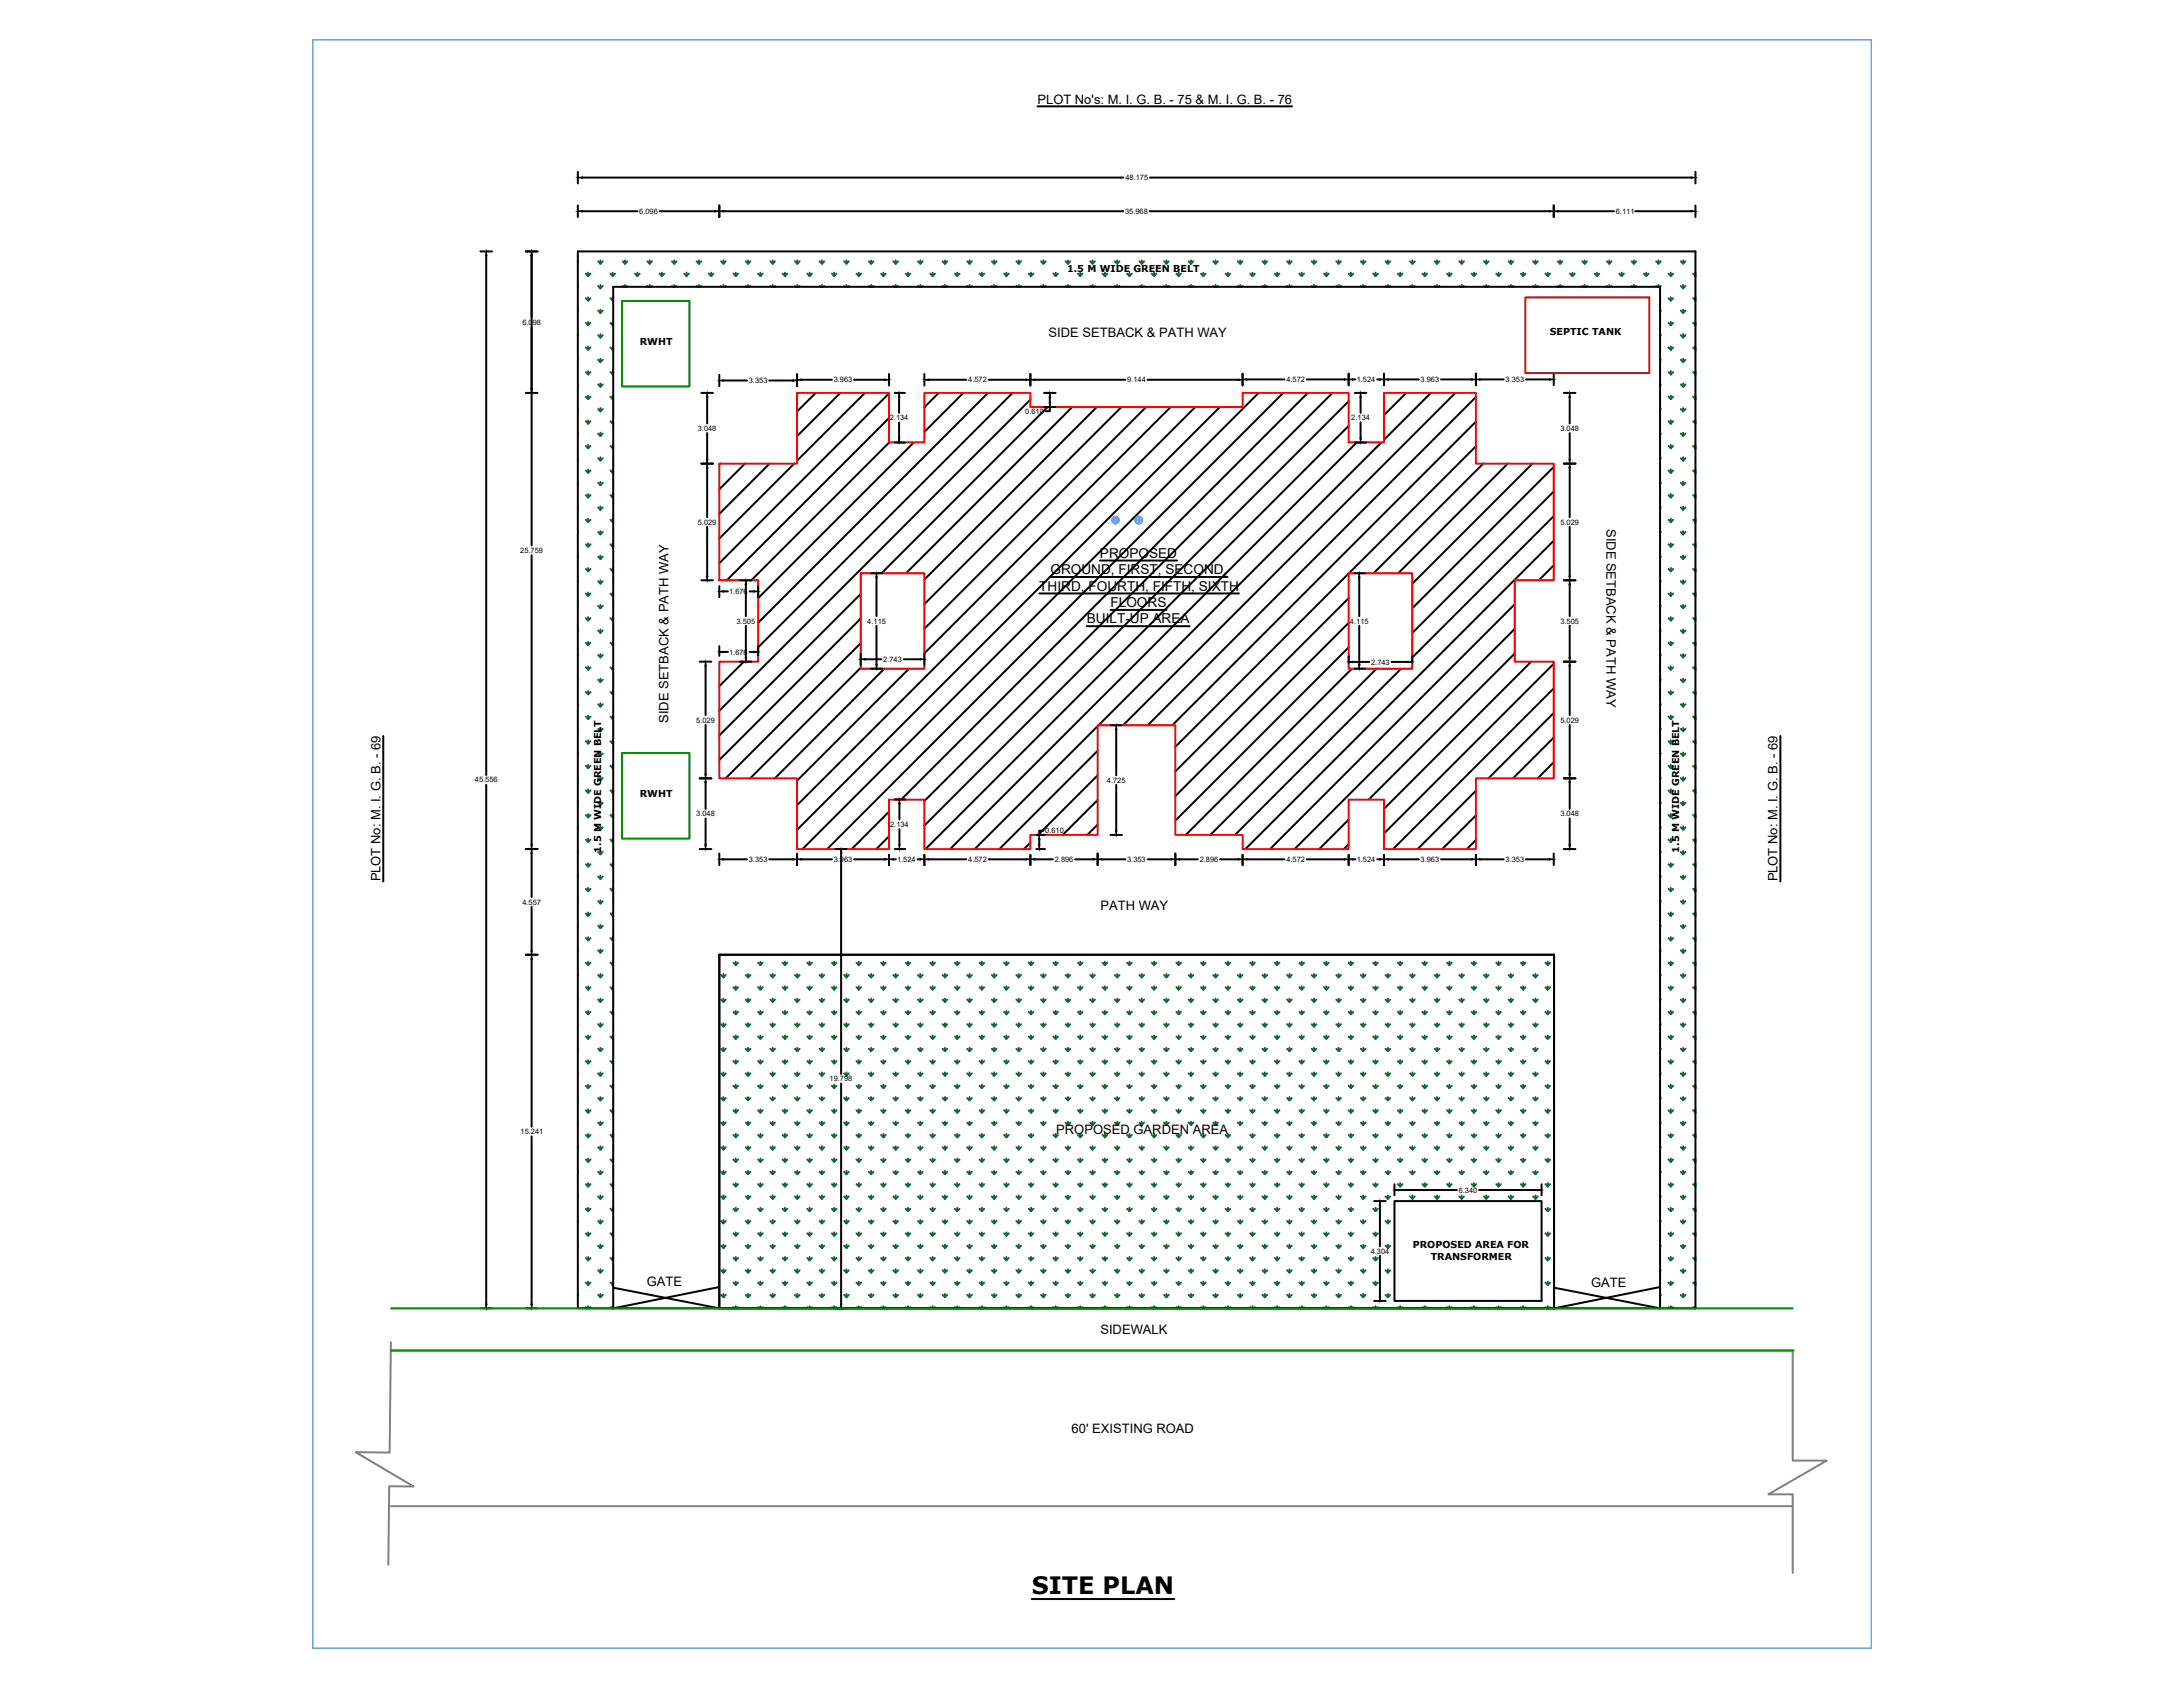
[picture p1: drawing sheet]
<svg xmlns="http://www.w3.org/2000/svg" width="279mm" height="216mm" viewBox="0 0 279 216" stroke-linecap="round" stroke-linejoin="round" font-family="sans-serif">
<defs><g id="words">
<text font-size="3.1" x="132" y="204">SITE PLAN</text>
<g font-size="1.7">
<text x="132.8" y="13.3">PLOT No's: M. I. G. B. - 75 &amp; M. I. G. B. - 76</text>
<text x="134.2" y="43.1">SIDE SETBACK &amp; PATH WAY</text>
<text x="140.8" y="71.4">PROPOSED</text>
<text x="205.6" y="67.7" transform="rotate(90 205.6 67.7)">SIDE SETBACK &amp; PATH WAY</text>
<text x="133" y="75.6">THIRD, FOURTH, FIFTH, SIXTH</text>
<text x="134.5" y="73.5">GROUND, FIRST, SECOND,</text>
<text x="142.1" y="77.7">FLOORS</text>
<text x="139.1" y="79.8">BUILT-UP AREA</text>
<text x="85.6" y="92.5" transform="rotate(-90 85.6 92.5)">SIDE SETBACK &amp; PATH WAY</text>
<text x="48.7" y="112.8" transform="rotate(-90 48.7 112.8)">PLOT No: M. I. G. B. - 69</text>
<text x="227.5" y="112.8" transform="rotate(-90 227.5 112.8)">PLOT No: M. I. G. B. - 69</text>
<text x="140.8" y="116.4">PATH WAY</text>
<text x="135.2" y="145.2">PROPOSED GARDEN AREA</text>
<text x="82.8" y="164.6">GATE</text>
<text x="203.6" y="164.7">GATE</text>
<text x="140.8" y="170.7">SIDEWALK</text>
<text x="137.2" y="183.4">60' EXISTING ROAD</text>
</g>
<g font-size="1.2">
<text x="136.6" y="34.9">1.5 M WIDE GREEN BELT</text>
<text x="81.9" y="44.1">RWHT</text>
<text x="198.4" y="42.9">SEPTIC TANK</text>
<text x="81.9" y="102">RWHT</text>
<text x="77" y="109.1" transform="rotate(-90 77 109.1)">1.5 M WIDE GREEN BELT</text>
<text x="214.9" y="109.1" transform="rotate(-90 214.9 109.1)">1.5 M WIDE GREEN BELT</text>
<text x="180.8" y="159.7">PROPOSED AREA FOR</text>
<text x="183.1" y="161.3">TRANSFORMER</text>
</g>
<g font-size="1">
<text x="144" y="23.1">48.175</text>
<text x="81.8" y="27.4">6.096</text>
<text x="144" y="27.4">35.968</text>
<text x="206.8" y="27.4">6.111</text>
<text x="66.9" y="41.6">6.098</text>
<text x="95.8" y="49">3.353</text>
<text x="106.7" y="48.9">3.963</text>
<text x="113.9" y="53.8">2.134</text>
<text x="123.9" y="48.9">4.572</text>
<text x="131.2" y="53">0.610</text>
<text x="144.3" y="48.9">9.144</text>
<text x="164.6" y="48.9">4.572</text>
<text x="173" y="53.8">2.134</text>
<text x="173.7" y="48.9">1.524</text>
<text x="181.8" y="48.9">3.963</text>
<text x="192.7" y="48.9">3.353</text>
<text x="89.3" y="55.1">3.048</text>
<text x="199.7" y="55.1">3.048</text>
<text x="66.6" y="70.8">25.759</text>
<text x="89.3" y="67.1">5.029</text>
<text x="199.7" y="67.1">5.029</text>
<text x="93.3" y="76">1.676</text>
<text x="93.3" y="83.8">1.676</text>
<text x="94.3" y="79.8">3.505</text>
<text x="111" y="79.8">4.115</text>
<text x="172.8" y="79.8">4.115</text>
<text x="199.7" y="79.8">3.505</text>
<text x="113.1" y="84.7">2.743</text>
<text x="175.5" y="85.1">2.743</text>
<text x="89.1" y="92.5">5.029</text>
<text x="199.7" y="92.5">5.029</text>
<text x="60.8" y="100.1">45.556</text>
<text x="141.7" y="100.2">4.725</text>
<text x="89.1" y="104.5">3.048</text>
<text x="113.9" y="105.8">2.134</text>
<text x="133.8" y="106.7">0.610</text>
<text x="199.7" y="104.5">3.048</text>
<text x="95.8" y="110.3">3.353</text>
<text x="106.7" y="110.3">3.963</text>
<text x="114.8" y="110.3">1.524</text>
<text x="123.9" y="110.3">4.572</text>
<text x="135" y="110.3">2.896</text>
<text x="144.3" y="110.3">3.353</text>
<text x="153.6" y="110.3">2.896</text>
<text x="164.6" y="110.3">4.572</text>
<text x="173.7" y="110.3">1.524</text>
<text x="181.8" y="110.3">3.963</text>
<text x="192.7" y="110.3">3.353</text>
<text x="66.9" y="115.8">4.557</text>
<text x="106.2" y="138.4">19.798</text>
<text x="66.6" y="145.2">15.241</text>
<text x="186.7" y="152.6">6.340</text>
<text x="175.4" y="160.4">4.304</text>
</g>
</g></defs>
<!-- layer: 0 -->
<g fill="none" stroke="#136734" stroke-width=".25">
<path d="M74 33.4v.1M74 36.6h.1M74 39.7v.1M75 38.2l.3 .3M75 35l.3 .3M75.3 34.9v.4M75.3 38.1v.4M75.6 35l-.3 .3M75.6 38.2l-.3 .3M76.6 39.7l.2 .3M76.6 36.6l.2 .3M76.6 33.4l.2 .3"/>
<path d="M76.8 33.3v.4M76.8 36.5v.4M76.8 39.6v.4M77.1 33.4l-.3 .3M77.1 36.6l-.3 .3M77.1 39.7l-.3 .3M78.1 38.2l.3 .3M78.1 35l.3 .3M78.4 34.9v.4M78.4 38.1v.4M78.5 38.4l-.1 .1M78.7 35l-.3 .3"/>
<path d="M79.7 36.6l.1 .1M79.7 33.4l.3 .3M80 33.3v.4M80 36.5v.2M80.3 33.4l-.3 .3M80.3 36.6l-.1 .1M81.3 35l.3 .3M81.6 34.9v.4M81.9 35l-.3 .3M82.9 36.6l.1 .1M82.9 33.4l.3 .3M83.2 33.3v.4"/>
<path d="M83.2 36.5v.2M83.4 33.4l-.2 .3M83.4 36.6l-.1 .1M84.4 35l.3 .3M84.7 34.9v.4M85 35l-.3 .3M86 36.6l.1 .1M86 33.4l.3 .3M86.3 33.3v.4M86.3 36.5v.2M86.6 33.4l-.3 .3M86.6 36.6l-.1 .1"/>
<path d="M87.6 35l.3 .3M87.9 34.9v.4M88.2 35l-.3 .3M89.2 36.6l.1 .1M89.2 33.4l.3 .3M89.5 33.3v.4M89.5 36.5v.2M89.7 33.4l-.2 .3M89.7 36.6l-.1 .1M90.7 35l.3 .3M91 34.9v.4M91.3 35l-.3 .3"/>
<path d="M92.3 36.6l.1 .1M92.3 33.4l.3 .3M92.6 33.3v.4M92.6 36.5v.2M92.9 33.4l-.3 .3M92.9 36.6l-.1 .1M93.9 35l.3 .3M94.2 34.9v.4M94.5 35l-.3 .3M95.5 36.6l.1 .1M95.5 33.4l.2 .3M95.7 33.3v.4"/>
<path d="M95.7 36.5v.2M96 33.4l-.3 .3M96 36.6l-.1 .1M97 35l.3 .3M97.3 34.9v.4M97.6 35l-.3 .3M98.6 36.6l.1 .1M98.6 33.4l.3 .3M98.9 33.3v.4M98.9 36.5v.2M99.2 33.4l-.3 .3M99.2 36.6l-.1 .1"/>
<path d="M100.2 35l.3 .3M100.5 34.9v.4M100.8 35l-.3 .3M101.7 36.6l.2 .1M101.7 33.4l.3 .3M102 33.3v.4M102 36.5v.2M102.3 33.4l-.3 .3M102.3 36.6l-.1 .1M103.3 35l.3 .3M103.6 34.9v.4M103.9 35l-.3 .3"/>
<path d="M104.9 36.6l.1 .1M104.9 33.4l.3 .3M105.2 33.3v.4M105.2 36.5v.2M105.5 33.4l-.3 .3M105.5 36.6l-.1 .1M106.5 35l.3 .3M106.8 34.9v.4M107.1 35l-.3 .3M108 36.6l.2 .1M108 33.4l.3 .3M108.3 33.3v.4"/>
<path d="M108.3 36.5v.2M108.6 33.4l-.3 .3M108.6 36.6l-.1 .1M109.6 35l.3 .3M109.9 34.9v.4M110.2 35l-.3 .3M111.2 36.6l.1 .1M111.2 33.4l.3 .3M111.5 33.3v.4M111.5 36.5v.2M111.8 33.4l-.3 .3M111.8 36.6l-.1 .1"/>
<path d="M112.8 35l.3 .3M113.1 34.9v.4M113.4 35l-.3 .3M114.3 36.6l.1 .1M114.3 33.4l.3 .3M114.6 33.3v.4M114.6 36.5v.2M114.9 33.4l-.3 .3M114.9 36.6l-.1 .1M115.9 35l.3 .3M116.2 34.9v.4M116.5 35l-.3 .3"/>
<path d="M117.5 36.6l.1 .1M117.5 33.4l.3 .3M117.8 33.3v.4M117.8 36.5v.2M118.1 33.4l-.3 .3M118.1 36.6l-.1 .1M119.1 35l.3 .3M119.4 34.9v.4M119.7 35l-.3 .3M120.7 36.6l.1 .1M120.7 33.4l.2 .3M120.9 33.3v.4"/>
<path d="M120.9 36.5v.2M121.2 33.4l-.3 .3M121.2 36.6l-.1 .1M122.2 35l.3 .3M122.5 34.9v.4M122.8 35l-.3 .3M123.8 36.6l.1 .1M123.8 33.4l.3 .3M124.1 33.3v.4M124.1 36.5v.2M124.4 33.4l-.3 .3M124.4 36.6l-.1 .1"/>
<path d="M125.4 35l.3 .3M125.7 34.9v.4M126 35l-.3 .3M126.9 36.6l.2 .1M126.9 33.4l.3 .3M127.2 33.3v.4M127.2 36.5v.2M127.5 33.4l-.3 .3M127.5 36.6l-.1 .1M128.5 35l.3 .3M128.8 34.9v.4M129.1 35l-.3 .3"/>
<path d="M130.1 36.6l.1 .1M130.1 33.4l.3 .3M130.4 33.3v.4M130.4 36.5v.2M130.7 33.4l-.3 .3M130.7 36.6l-.1 .1M131.7 35l.3 .3M132 34.9v.4M132.3 35l-.3 .3M133.2 36.6l.2 .1M133.2 33.4l.3 .3M133.5 33.3v.4"/>
<path d="M133.5 36.5v.2M133.8 33.4l-.3 .3M133.8 36.6l-.1 .1M134.8 35l.3 .3M135.1 34.9v.4M135.4 35l-.3 .3M136.4 36.6l.1 .1M136.4 33.4l.3 .3M136.7 33.3v.4M136.7 36.5v.2M137 33.4l-.3 .3M137 36.6l-.1 .1"/>
<path d="M138 35l.3 .3M138.3 34.9v.4M138.6 35l-.3 .3M139.5 36.6l.1 .1M139.5 33.4l.3 .3M139.8 33.3v.4M139.8 36.5v.2M140.1 33.4l-.3 .3M140.1 36.6l-.1 .1M141.1 35l.3 .3M141.4 34.9v.4M141.7 35l-.3 .3"/>
<path d="M142.7 36.6l.1 .1M142.7 33.4l.3 .3M143 33.3v.4M143 36.5v.2M143.3 33.4l-.3 .3M143.3 36.6l-.1 .1M144.3 35l.3 .3M144.6 34.9v.4M144.9 35l-.3 .3M145.8 36.6l.1 .1M145.8 33.4l.3 .3M146.1 33.3v.4"/>
<path d="M146.1 36.5v.2M146.4 33.4l-.3 .3M146.4 36.6l-.1 .1M147.4 35l.3 .3M147.7 34.9v.4M148 35l-.3 .3M149 36.6l.1 .1M149 33.4l.3 .3M149.3 33.3v.4M149.3 36.5v.2M149.6 33.4l-.3 .3M149.6 36.6l-.1 .1"/>
<path d="M150.6 35l.3 .3M150.9 34.9v.4M151.2 35l-.3 .3M152.1 36.6l.1 .1M152.1 33.4l.3 .3M152.4 33.3v.4M152.4 36.5v.2M152.7 33.4l-.3 .3M152.7 36.6l-.1 .1M153.7 35l.3 .3M154 34.9v.4M154.3 35l-.3 .3"/>
<path d="M155.3 36.6l.1 .1M155.3 33.4l.3 .3M155.6 33.3v.4M155.6 36.5v.2M155.9 33.4l-.3 .3M155.9 36.6l-.1 .1M156.9 35l.3 .3M157.2 34.9v.4M157.4 35l-.2 .3M158.4 36.6l.1 .1M158.4 33.4l.3 .3M158.7 33.3v.4"/>
<path d="M158.7 36.5v.2M159 33.4l-.3 .3M159 36.6l-.1 .1M160 35l.3 .3M160.3 34.9v.4M160.6 35l-.3 .3M161.6 36.6l.1 .1M161.6 33.4l.3 .3M161.9 33.3v.4M161.9 36.5v.2M162.2 33.4l-.3 .3M162.2 36.6l-.1 .1"/>
<path d="M163.2 35l.3 .3M163.5 34.9v.4M163.8 35l-.3 .3M164.7 36.6l.1 .1M164.7 33.4l.3 .3M165 33.3v.4M165 36.5v.2M165.3 33.4l-.3 .3M165.3 36.6l-.1 .1M166.3 35l.3 .3M166.6 34.9v.4M166.9 35l-.3 .3"/>
<path d="M167.9 36.6l.1 .1M167.9 33.4l.3 .3M168.2 33.3v.4M168.2 36.5v.2M168.5 33.4l-.3 .3M168.5 36.6l-.1 .1M169.5 35l.3 .3M169.8 34.9v.4M170.1 35l-.3 .3M171 36.6l.1 .1M171 33.4l.3 .3M171.3 33.3v.4"/>
<path d="M171.3 36.5v.2M171.6 33.4l-.3 .3M171.6 36.6l-.1 .1M172.6 35l.3 .3M172.9 34.9v.4M173.2 35l-.3 .3M174.2 36.6l.1 .1M174.2 33.4l.3 .3M174.5 33.3v.4M174.5 36.5v.2M174.8 33.4l-.3 .3M174.8 36.6l-.1 .1"/>
<path d="M175.8 35l.3 .3M176.1 34.9v.4M176.4 35l-.3 .3M177.3 36.6l.1 .1M177.3 33.4l.3 .3M177.6 33.3v.4M177.6 36.5v.2M177.9 33.4l-.3 .3M177.9 36.6l-.1 .1M178.9 35l.3 .3M179.2 34.9v.4M179.5 35l-.3 .3"/>
<path d="M180.5 36.6l.1 .1M180.5 33.4l.3 .3M180.8 33.3v.4M180.8 36.5v.2M181.1 33.4l-.3 .3M181.1 36.6l-.1 .1M182.1 35l.3 .3M182.4 34.9v.4M182.6 35l-.2 .3M183.6 36.6l.1 .1M183.6 33.4l.3 .3M183.9 33.3v.4"/>
<path d="M183.9 36.5v.2M184.2 33.4l-.3 .3M184.2 36.6l-.1 .1M185.2 35l.3 .3M185.5 34.9v.4M185.8 35l-.3 .3M186.8 36.6l.1 .1M186.8 33.4l.3 .3M187.1 33.3v.4M187.1 36.5v.2M187.4 33.4l-.3 .3M187.4 36.6l-.1 .1"/>
<path d="M188.4 35l.2 .3M188.6 34.9v.4M188.9 35l-.3 .3M189.9 36.6l.1 .1M189.9 33.4l.3 .3M190.2 33.3v.4M190.2 36.5v.2M190.5 33.4l-.3 .3M190.5 36.6l-.1 .1M191.5 35l.3 .3M191.8 34.9v.4M192.1 35l-.3 .3"/>
<path d="M193.1 36.6l.1 .1M193.1 33.4l.3 .3M193.4 33.3v.4M193.4 36.5v.2M193.7 33.4l-.3 .3M193.7 36.6l-.1 .1M194.7 35l.2 .3M194.9 34.9v.4M195.2 35l-.3 .3M196.2 36.6l.1 .1M196.2 33.4l.3 .3M196.5 33.3v.4"/>
<path d="M196.5 36.5v.2M196.8 33.4l-.3 .3M196.8 36.6l-.1 .1M197.8 35l.3 .3M198.1 34.9v.4M198.4 35l-.3 .3M199.4 36.6l.1 .1M199.4 33.4l.3 .3M199.7 33.3v.4M199.7 36.5v.2M200 33.4l-.3 .3M200 36.6l-.1 .1"/>
<path d="M201 35l.3 .3M201.3 34.9v.4M201.5 35l-.2 .3M202.5 36.6l.1 .1M202.5 33.4l.3 .3M202.8 33.3v.4M202.8 36.5v.2M203.1 33.4l-.3 .3M203.1 36.6l-.1 .1M204.1 35l.3 .3M204.4 34.9v.4M204.7 35l-.3 .3"/>
<path d="M205.7 36.6l.1 .1M205.7 33.4l.3 .3M206 33.3v.4M206 36.5v.2M206.3 33.4l-.3 .3M206.3 36.6l-.1 .1M207.3 35l.2 .3M207.5 34.9v.4M207.8 35l-.3 .3M208.8 36.6l.1 .1M208.8 33.4l.3 .3M209.1 33.3v.4"/>
<path d="M209.1 36.5v.2M209.4 33.4l-.3 .3M209.4 36.6l-.1 .1M210.4 35l.3 .3M210.7 34.9v.4M211 35l-.3 .3M212 36.6l.1 .1M212 33.4l.3 .3M212.3 33.3v.4M212.3 36.5v.2M212.6 33.4l-.3 .3M212.6 36.6l-.1 .1"/>
<path d="M212.6 39.7l-.1 .1M213.6 38.2l.2 .3M213.6 35l.2 .3M213.8 34.9v.4M213.8 38.1v.4M214.1 35l-.3 .3M214.1 38.2l-.3 .3M215.1 39.7l.3 .3M215.1 36.6l.3 .3M215.1 33.4l.3 .3M215.4 33.3v.4M215.4 36.5v.4"/>
<path d="M215.4 39.6v.4M215.7 33.4l-.3 .3M215.7 36.6l-.3 .3M215.7 39.7l-.3 .3M216.7 38.2l.3 .3M216.7 35l.3 .3M217 34.9v.4M217 38.1v.4M217 38.5h.1M217 35.3h.1M74 42.9h.1M74 46v.1"/>
<path d="M74 49.2h.1M74 52.3v.1M74 55.5h.1M74 58.6v.1M75 57.1l.3 .3M75 53.9l.3 .3M75 50.8l.3 .3M75 47.6l.3 .3M75 44.5l.3 .3M75 41.3l.3 .3M75.3 41.2v.4M75.3 44.3v.5"/>
<path d="M75.3 47.5v.4M75.3 50.6v.5M75.3 53.8v.4M75.3 56.9v.5M75.6 41.3l-.3 .3M75.6 44.5l-.3 .3M75.6 47.6l-.3 .3M75.6 50.8l-.3 .3M75.6 53.9l-.3 .3M75.6 57.1l-.3 .3M76.6 58.6l.2 .3M76.6 55.5l.2 .3"/>
<path d="M76.6 52.3l.2 .3M76.6 49.2l.2 .3M76.6 46l.2 .3M76.6 42.9l.2 .3M76.8 42.8v.4M76.8 45.9v.4M76.8 49.1v.4M76.8 52.2v.4M76.8 55.4v.4M76.8 58.5v.4M77.1 42.9l-.3 .3M77.1 46l-.3 .3"/>
<path d="M77.1 49.2l-.3 .3M77.1 52.3l-.3 .3M77.1 55.5l-.3 .3M77.1 58.6l-.3 .3M78.1 57.1l.3 .3M78.1 53.9l.3 .3M78.1 50.8l.3 .3M78.1 47.6l.3 .3M78.1 44.5l.3 .3M78.1 41.3l.3 .3M78.4 41.2v.4M78.4 44.3v.5"/>
<path d="M78.4 47.5v.4M78.4 50.6v.5M78.4 53.8v.4M78.4 56.9v.5M78.5 41.6h-.1M78.5 44.7l-.1 .1M78.5 47.9h-.1M78.5 51l-.1 .1M78.5 54.2h-.1M78.5 57.3l-.1 .1M212.6 42.9l-.1 .1M212.6 46l-.1 .1"/>
<path d="M212.6 49.2l-.1 .1M212.6 52.3l-.1 .1M212.6 55.5l-.1 .1M212.6 58.6l-.1 .1M213.6 57.1l.2 .3M213.6 53.9l.2 .3M213.6 50.8l.2 .3M213.6 47.6l.2 .3M213.6 44.5l.2 .3M213.6 41.3l.2 .3M213.8 41.2v.4M213.8 44.3v.5"/>
<path d="M213.8 47.5v.4M213.8 50.6v.5M213.8 53.8v.4M213.8 56.9v.5M214.1 41.3l-.3 .3M214.1 44.5l-.3 .3M214.1 47.6l-.3 .3M214.1 50.8l-.3 .3M214.1 53.9l-.3 .3M214.1 57.1l-.3 .3M215.1 58.6l.3 .3M215.1 55.5l.3 .3"/>
<path d="M215.1 52.3l.3 .3M215.1 49.2l.3 .3M215.1 46l.3 .3M215.1 42.9l.3 .3M215.4 42.8v.4M215.4 45.9v.4M215.4 49.1v.4M215.4 52.2v.4M215.4 55.4v.4M215.4 58.5v.4M215.7 42.9l-.3 .3M215.7 46l-.3 .3"/>
<path d="M215.7 49.2l-.3 .3M215.7 52.3l-.3 .3M215.7 55.5l-.3 .3M215.7 58.6l-.3 .3M216.7 57.1l.3 .3M216.7 53.9l.3 .3M216.7 50.8l.3 .3M216.7 47.6l.3 .3M216.7 44.5l.3 .3M216.7 41.3l.3 .3M217 41.2v.4M217 44.3v.5"/>
<path d="M217 47.5v.4M217 50.6v.5M217 53.8v.4M217 56.9v.5M217 44.8h.1M217 47.9h.1M217 54.2h.1M217 41.6h.1M217 51.1h.1M217 57.4h.1M74 61.8h.1M74 64.9v.1"/>
<path d="M74 68.1h.1M74 71.2v.1M74 74.4h.1M74 77.5v.1M75 79.1l.3 .3M75 76l.3 .3M75 72.8l.3 .3M75 69.7l.3 .3M75 66.5l.3 .3M75 63.4l.3 .3M75 60.2l.3 .3M75.3 60.1v.4"/>
<path d="M75.3 63.2v.5M75.3 66.4v.4M75.3 69.5v.5M75.3 72.7v.4M75.3 75.8v.5M75.3 79v.4M75.6 60.2l-.3 .3M75.6 63.4l-.3 .3M75.6 66.5l-.3 .3M75.6 69.7l-.3 .3M75.6 72.8l-.3 .3M75.6 76l-.3 .3"/>
<path d="M75.6 79.1l-.3 .3M76.6 77.5l.2 .3M76.6 74.4l.2 .3M76.6 71.2l.2 .3M76.6 68.1l.2 .3M76.6 64.9l.2 .3M76.6 61.8l.2 .3M76.8 61.7v.4M76.8 64.8v.4M76.8 68v.4M76.8 71.1v.4M76.8 74.3v.4"/>
<path d="M76.8 77.4v.4M77.1 61.8l-.3 .3M77.1 64.9l-.3 .3M77.1 68.1l-.3 .3M77.1 71.2l-.3 .3M77.1 74.4l-.3 .3M77.1 77.5l-.3 .3M78.1 79.1l.3 .3M78.1 76l.3 .3M78.1 72.8l.3 .3M78.1 69.7l.3 .3M78.1 66.5l.3 .3"/>
<path d="M78.1 63.4l.3 .3M78.1 60.2l.3 .3M78.4 60.1v.4M78.4 63.2v.5M78.4 66.4v.4M78.4 69.5v.5M78.4 72.7v.4M78.4 75.8v.5M78.4 79v.4M78.5 60.5h-.1M78.5 63.6l-.1 .1M78.5 66.8h-.1"/>
<path d="M78.5 69.9l-.1 .1M78.5 73l-.1 .1M78.5 76.2l-.1 .1M78.5 79.3l-.1 .1M212.6 61.8l-.1 .1M212.6 64.9l-.1 .1M212.6 68.1l-.1 .1M212.6 71.2l-.1 .1M212.6 74.4l-.1 .1M212.6 77.5l-.1 .1M213.6 79.1l.2 .3M213.6 76l.2 .3"/>
<path d="M213.6 72.8l.2 .3M213.6 69.7l.2 .3M213.6 66.5l.2 .3M213.6 63.4l.2 .3M213.6 60.2l.2 .3M213.8 60.1v.4M213.8 63.2v.5M213.8 66.4v.4M213.8 69.5v.5M213.8 72.7v.4M213.8 75.8v.5M213.8 79v.4"/>
<path d="M214.1 60.2l-.3 .3M214.1 63.4l-.3 .3M214.1 66.5l-.3 .3M214.1 69.7l-.3 .3M214.1 72.8l-.3 .3M214.1 76l-.3 .3M214.1 79.1l-.3 .3M215.1 77.5l.3 .3M215.1 74.4l.3 .3M215.1 71.2l.3 .3M215.1 68.1l.3 .3M215.1 64.9l.3 .3"/>
<path d="M215.1 61.8l.3 .3M215.4 61.7v.4M215.4 64.8v.4M215.4 68v.4M215.4 71.1v.4M215.4 74.3v.4M215.4 77.4v.4M215.7 61.8l-.3 .3M215.7 64.9l-.3 .3M215.7 68.1l-.3 .3M215.7 71.2l-.3 .3M215.7 74.4l-.3 .3"/>
<path d="M215.7 77.5l-.3 .3M216.7 79.1l.3 .3M216.7 76l.3 .3M216.7 72.8l.3 .3M216.7 69.7l.3 .3M216.7 66.5l.3 .3M216.7 63.4l.3 .3M216.7 60.2l.3 .3M217 60.1v.4M217 63.2v.5M217 66.4v.4M217 69.5v.5"/>
<path d="M217 72.7v.4M217 75.8v.5M217 79v.4M217 60.5h.1M217 66.8h.1M217 70h.1M217 76.3h.1M217 63.7h.1M217 73.1h.1M217 79.4h.1M74 80.7h.1M74 83.8v.1"/>
<path d="M74 87h.1M74 90.1v.1M74 93.3h.1M74 96.4v.1M74 99.6h.1M75 98l.3 .3M75 94.9l.3 .3M75 91.7l.3 .3M75 88.6l.3 .3M75 85.4l.3 .3M75 82.3l.3 .3M75.3 82.1v.5"/>
<path d="M75.3 85.3v.4M75.3 88.4v.5M75.3 91.6v.4M75.3 94.7v.5M75.3 97.9v.4M75.6 82.3l-.3 .3M75.6 85.4l-.3 .3M75.6 88.6l-.3 .3M75.6 91.7l-.3 .3M75.6 94.9l-.3 .3M75.6 98l-.3 .3M76.6 99.6l.2 .3"/>
<path d="M76.6 96.4l.2 .3M76.6 93.3l.2 .3M76.6 90.1l.2 .3M76.6 87l.2 .3M76.6 83.8l.2 .3M76.6 80.7l.2 .3M76.8 80.6v.4M76.8 83.7v.4M76.8 86.9v.4M76.8 90v.4M76.8 93.2v.4M76.8 96.3v.4"/>
<path d="M76.8 99.5v.4M77.1 80.7l-.3 .3M77.1 83.8l-.3 .3M77.1 87l-.3 .3M77.1 90.1l-.3 .3M77.1 93.3l-.3 .3M77.1 96.4l-.3 .3M77.1 99.6l-.3 .3M78.1 98l.3 .3M78.1 94.9l.3 .3M78.1 91.7l.3 .3M78.1 88.6l.3 .3"/>
<path d="M78.1 85.4l.3 .3M78.1 82.3l.3 .3M78.4 82.1v.5M78.4 85.3v.4M78.4 88.4v.5M78.4 91.6v.4M78.4 94.7v.5M78.4 97.9v.4M78.5 82.5l-.1 .1M78.5 85.6l-.1 .1M78.5 88.8l-.1 .1M78.5 91.9l-.1 .1"/>
<path d="M78.5 95.1l-.1 .1M78.5 98.2l-.1 .1M212.6 80.7l-.1 .1M212.6 83.8l-.1 .1M212.6 87l-.1 .1M212.6 90.1l-.1 .1M212.6 93.3l-.1 .1M212.6 96.4l-.1 .1M212.6 99.6l-.1 .1M213.6 98l.2 .3M213.6 94.9l.2 .3M213.6 91.7l.2 .3"/>
<path d="M213.6 88.6l.2 .3M213.6 85.4l.2 .3M213.6 82.3l.2 .3M213.8 82.1v.5M213.8 85.3v.4M213.8 88.4v.5M213.8 91.6v.4M213.8 94.7v.5M213.8 97.9v.4M214.1 82.3l-.3 .3M214.1 85.4l-.3 .3M214.1 88.6l-.3 .3"/>
<path d="M214.1 91.7l-.3 .3M214.1 94.9l-.3 .3M214.1 98l-.3 .3M215.1 99.6l.3 .3M215.1 96.4l.3 .3M215.1 93.3l.3 .3M215.1 90.1l.3 .3M215.1 87l.3 .3M215.1 83.8l.3 .3M215.1 80.7l.3 .3M215.4 80.6v.4M215.4 83.7v.4"/>
<path d="M215.4 86.9v.4M215.4 90v.4M215.4 93.2v.4M215.4 96.3v.4M215.4 99.5v.4M215.7 80.7l-.3 .3M215.7 83.8l-.3 .3M215.7 87l-.3 .3M215.7 90.1l-.3 .3M215.7 93.3l-.3 .3M215.7 96.4l-.3 .3M215.7 99.6l-.3 .3"/>
<path d="M216.7 98l.3 .3M216.7 94.9l.3 .3M216.7 91.7l.3 .3M216.7 88.6l.3 .3M216.7 85.4l.3 .3M216.7 82.3l.3 .3M217 82.1v.5M217 85.3v.4M217 88.4v.5M217 91.6v.4M217 94.7v.5M217 97.9v.4"/>
<path d="M217 82.6h.1M217 88.9h.1M217 92h.1M217 98.3h.1M217 85.7h.1M217 95.1v.1M74 102.7v.1M74 105.9h.1M74 109v.1M74 112.2h.1M74 115.3v.1M74 118.5h.1"/>
<path d="M75 116.9l.3 .3M75 113.8l.3 .2M75 110.6l.3 .3M75 107.5l.3 .3M75 104.3l.3 .3M75 101.2l.3 .3M75.3 101v.5M75.3 104.2v.4M75.3 107.3v.5M75.3 110.5v.4M75.3 113.6v.4M75.3 116.8v.4"/>
<path d="M75.3 119.9v.4M75.6 101.2l-.3 .3M75.6 104.3l-.3 .3M75.6 107.5l-.3 .3M75.6 110.6l-.3 .3M75.6 113.8l-.3 .2M75.6 116.9l-.3 .3M76.6 118.5l.2 .3M76.6 115.3l.2 .3M76.6 112.2l.2 .3M76.6 109l.2 .3M76.6 105.9l.2 .3"/>
<path d="M76.6 102.7l.2 .3M76.8 102.6v.4M76.8 105.8v.4M76.8 108.9v.4M76.8 112.1v.4M76.8 115.2v.4M76.8 118.4v.4M77.1 102.7l-.3 .3M77.1 105.9l-.3 .3M77.1 109l-.3 .3M77.1 112.2l-.3 .3M77.1 115.3l-.3 .3"/>
<path d="M77.1 118.5l-.3 .3M78.1 116.9l.3 .3M78.1 113.8l.3 .2M78.1 110.6l.3 .3M78.1 107.5l.3 .3M78.1 104.3l.3 .3M78.1 101.2l.3 .3M78.4 101v.5M78.4 104.2v.4M78.4 107.3v.5M78.4 110.5v.4M78.4 113.6v.4"/>
<path d="M78.4 116.8v.4M78.4 119.9v.4M78.5 101.4l-.1 .1M78.5 104.5l-.1 .1M78.5 107.7l-.1 .1M78.5 110.8l-.1 .1M78.5 114h-.1M78.5 117.1l-.1 .1M212.6 102.7l-.1 .1M212.6 105.9l-.1 .1M212.6 109l-.1 .1M212.6 112.2l-.1 .1"/>
<path d="M212.6 115.3l-.1 .1M212.6 118.5l-.1 .1M213.6 116.9l.2 .3M213.6 113.8l.2 .2M213.6 110.6l.2 .3M213.6 107.5l.2 .3M213.6 104.3l.2 .3M213.6 101.2l.2 .3M213.8 101v.5M213.8 104.2v.4M213.8 107.3v.5M213.8 110.5v.4"/>
<path d="M213.8 113.6v.4M213.8 116.8v.4M213.8 119.9v.4M214.1 101.2l-.3 .3M214.1 104.3l-.3 .3M214.1 107.5l-.3 .3M214.1 110.6l-.3 .3M214.1 113.8l-.3 .2M214.1 116.9l-.3 .3M215.1 118.5l.3 .3M215.1 115.3l.3 .3M215.1 112.2l.3 .3"/>
<path d="M215.1 109l.3 .3M215.1 105.9l.3 .3M215.1 102.7l.3 .3M215.4 102.6v.4M215.4 105.8v.4M215.4 108.9v.4M215.4 112.1v.4M215.4 115.2v.4M215.4 118.4v.4M215.7 102.7l-.3 .3M215.7 105.9l-.3 .3M215.7 109l-.3 .3"/>
<path d="M215.7 112.2l-.3 .3M215.7 115.3l-.3 .3M215.7 118.5l-.3 .3M216.7 116.9l.3 .3M216.7 113.8l.3 .2M216.7 110.6l.3 .3M216.7 107.5l.3 .3M216.7 104.3l.3 .3M216.7 101.2l.3 .3M217 101v.5M217 104.2v.4M217 107.3v.5"/>
<path d="M217 110.5v.4M217 113.6v.4M217 116.8v.4M217 119.9v.4M217 104.6h.1M217 110.9h.1M217 114h.1M217 101.4v.1M217 107.7v.1M217 117.2h.1M74 121.6v.1M74 124.8h.1"/>
<path d="M74 127.9v.1M74 131.1h.1M74 134.2v.1M74 137.4h.1M75 139l.3 .2M75 135.8l.3 .3M75 132.7l.3 .2M75 129.5l.3 .3M75 126.3l.3 .3M75 123.2l.3 .3M75 120.1l.3 .2M75.3 123.1v.4"/>
<path d="M75.3 126.2v.4M75.3 129.4v.4M75.3 132.5v.4M75.3 135.7v.4M75.3 138.8v.4M75.6 120.1l-.3 .2M75.6 123.2l-.3 .3M75.6 126.3l-.3 .3M75.6 129.5l-.3 .3M75.6 132.7l-.3 .2M75.6 135.8l-.3 .3M75.6 139l-.3 .2"/>
<path d="M76.6 137.4l.2 .3M76.6 134.2l.2 .3M76.6 131.1l.2 .3M76.6 127.9l.2 .3M76.6 124.8l.2 .3M76.6 121.6l.2 .3M76.8 121.5v.4M76.8 124.7v.4M76.8 127.8v.4M76.8 131v.4M76.8 134.1v.4M76.8 137.2v.5"/>
<path d="M77.1 121.6l-.3 .3M77.1 124.8l-.3 .3M77.1 127.9l-.3 .3M77.1 131.1l-.3 .3M77.1 134.2l-.3 .3M77.1 137.4l-.3 .3M78.1 139l.3 .2M78.1 135.8l.3 .3M78.1 132.7l.3 .2M78.1 129.5l.3 .3M78.1 126.3l.3 .3M78.1 123.2l.3 .3"/>
<path d="M78.1 120.1l.3 .2M78.4 123.1v.4M78.4 126.2v.4M78.4 129.4v.4M78.4 132.5v.4M78.4 135.7v.4M78.4 138.8v.4M78.5 120.3h-.1M78.5 123.4l-.1 .1M78.5 126.6h-.1M78.5 129.7l-.1 .1M78.5 132.9h-.1"/>
<path d="M78.5 136l-.1 .1M78.5 139.2h-.1M92.3 134.2l.3 .3M92.3 137.4l.3 .3M92.3 131.1l.3 .3M92.3 127.9l.3 .3M92.3 124.8l.3 .3M92.6 124.7v.4M92.6 127.8v.4M92.6 131v.4M92.6 134.1v.4M92.6 137.2v.5"/>
<path d="M92.9 124.8l-.3 .3M92.9 127.9l-.3 .3M92.9 131.1l-.3 .3M92.9 134.2l-.3 .3M92.9 137.4l-.3 .3M93.9 139l.3 .2M93.9 135.8l.3 .3M93.9 132.7l.3 .2M93.9 129.5l.3 .3M93.9 126.3l.3 .3M93.9 123.2l.3 .3M94.2 123.1v.4"/>
<path d="M94.2 126.2v.4M94.2 129.4v.4M94.2 132.5v.4M94.2 135.7v.4M94.2 138.8v.4M94.5 123.2l-.3 .3M94.5 126.3l-.3 .3M94.5 129.5l-.3 .3M94.5 135.8l-.3 .3M94.5 139l-.3 .2M94.5 132.7l-.3 .2M95.5 137.4l.2 .3"/>
<path d="M95.5 134.2l.2 .3M95.5 131.1l.2 .3M95.5 127.9l.2 .3M95.5 124.8l.2 .3M95.7 124.7v.4M95.7 127.8v.4M95.7 131v.4M95.7 134.1v.4M95.7 137.2v.5M96 124.8l-.3 .3M96 127.9l-.3 .3M96 131.1l-.3 .3"/>
<path d="M96 134.2l-.3 .3M96 137.4l-.3 .3M97 139l.3 .2M97 135.8l.3 .3M97 132.7l.3 .2M97 129.5l.3 .3M97 126.3l.3 .3M97 123.2l.3 .3M97.3 123.1v.4M97.3 126.2v.4M97.3 129.4v.4M97.3 132.5v.4"/>
<path d="M97.3 135.7v.4M97.3 138.8v.4M97.6 123.2l-.3 .3M97.6 126.3l-.3 .3M97.6 129.5l-.3 .3M97.6 135.8l-.3 .3M97.6 139l-.3 .2M97.6 132.7l-.3 .2M98.6 137.4l.3 .3M98.6 134.2l.3 .3M98.6 131.1l.3 .3M98.6 127.9l.3 .3"/>
<path d="M98.6 124.8l.3 .3M98.9 124.7v.4M98.9 127.8v.4M98.9 131v.4M98.9 134.1v.4M98.9 137.2v.5M99.2 124.8l-.3 .3M99.2 127.9l-.3 .3M99.2 131.1l-.3 .3M99.2 134.2l-.3 .3M99.2 137.4l-.3 .3M100.2 139l.3 .2"/>
<path d="M100.2 135.8l.3 .3M100.2 132.7l.3 .2M100.2 129.5l.3 .3M100.2 126.3l.3 .3M100.2 123.2l.3 .3M100.5 123.1v.4M100.5 126.2v.4M100.5 129.4v.4M100.5 132.5v.4M100.5 135.7v.4M100.5 138.8v.4M100.8 123.2l-.3 .3"/>
<path d="M100.8 126.3l-.3 .3M100.8 129.5l-.3 .3M100.8 135.8l-.3 .3M100.8 139l-.3 .2M100.8 132.7l-.3 .2M101.7 137.4l.3 .3M101.7 134.2l.3 .3M101.7 131.1l.3 .3M101.7 127.9l.3 .3M101.7 124.8l.3 .3M102 124.7v.4M102 127.8v.4"/>
<path d="M102 131v.4M102 134.1v.4M102 137.2v.5M102.3 124.8l-.3 .3M102.3 127.9l-.3 .3M102.3 131.1l-.3 .3M102.3 134.2l-.3 .3M102.3 137.4l-.3 .3M103.3 139l.3 .2M103.3 135.8l.3 .3M103.3 132.7l.3 .2M103.3 129.5l.3 .3"/>
<path d="M103.3 126.3l.3 .3M103.3 123.2l.3 .3M103.6 123.1v.4M103.6 126.2v.4M103.6 129.4v.4M103.6 132.5v.4M103.6 135.7v.4M103.6 138.8v.4M103.9 123.2l-.3 .3M103.9 126.3l-.3 .3M103.9 129.5l-.3 .3M103.9 135.8l-.3 .3"/>
<path d="M103.9 139l-.3 .2M103.9 132.7l-.3 .2M104.9 137.4l.3 .3M104.9 134.2l.3 .3M104.9 131.1l.3 .3M104.9 127.9l.3 .3M104.9 124.8l.3 .3M105.2 124.7v.4M105.2 127.8v.4M105.2 131v.4M105.2 134.1v.4M105.2 137.2v.5"/>
<path d="M105.5 124.8l-.3 .3M105.5 127.9l-.3 .3M105.5 131.1l-.3 .3M105.5 134.2l-.3 .3M105.5 137.4l-.3 .3M106.5 139l.3 .2M106.5 135.8l.3 .3M106.5 132.7l.3 .2M106.5 129.5l.3 .3M106.5 126.3l.3 .3M106.5 123.2l.3 .3M106.8 123.1v.4"/>
<path d="M106.8 126.2v.4M106.8 129.4v.4M106.8 132.5v.4M106.8 135.7v.4M106.8 138.8v.4M107.1 123.2l-.3 .3M107.1 126.3l-.3 .3M107.1 129.5l-.3 .3M107.1 135.8l-.3 .3M107.1 139l-.3 .2M107.1 132.7l-.3 .2M108 137.4l.3 .3"/>
<path d="M108 134.2l.3 .3M108 131.1l.3 .3M108 127.9l.3 .3M108 124.8l.3 .3M108.3 124.7v.4M108.3 127.8v.4M108.3 131v.4M108.3 134.1v.4M108.3 137.2v.5M108.6 124.8l-.3 .3M108.6 127.9l-.3 .3M108.6 131.1l-.3 .3"/>
<path d="M108.6 134.2l-.3 .3M108.6 137.4l-.3 .3M109.6 139l.3 .2M109.6 135.8l.3 .3M109.6 132.7l.3 .2M109.6 129.5l.3 .3M109.6 126.3l.3 .3M109.6 123.2l.3 .3M109.9 123.1v.4M109.9 126.2v.4M109.9 129.4v.4M109.9 132.5v.4"/>
<path d="M109.9 135.7v.4M109.9 138.8v.4M110.2 123.2l-.3 .3M110.2 126.3l-.3 .3M110.2 129.5l-.3 .3M110.2 135.8l-.3 .3M110.2 132.7l-.3 .2M110.2 139l-.3 .2M111.2 137.4l.3 .3M111.2 134.2l.3 .3M111.2 131.1l.3 .3M111.2 127.9l.3 .3"/>
<path d="M111.2 124.8l.3 .3M111.5 124.7v.4M111.5 127.8v.4M111.5 131v.4M111.5 134.1v.4M111.5 137.2v.5M111.8 124.8l-.3 .3M111.8 127.9l-.3 .3M111.8 131.1l-.3 .3M111.8 134.2l-.3 .3M111.8 137.4l-.3 .3M112.8 139l.3 .2"/>
<path d="M112.8 135.8l.3 .3M112.8 132.7l.3 .2M112.8 129.5l.3 .3M112.8 126.3l.3 .3M112.8 123.2l.3 .3M113.1 123.1v.4M113.1 126.2v.4M113.1 129.4v.4M113.1 132.5v.4M113.1 135.7v.4M113.1 138.8v.4M113.4 132.7l-.3 .2"/>
<path d="M113.4 123.2l-.3 .3M113.4 126.3l-.3 .3M113.4 129.5l-.3 .3M113.4 135.8l-.3 .3M113.4 139l-.3 .2M114.3 137.4l.3 .3M114.3 134.2l.3 .3M114.3 131.1l.3 .3M114.3 127.9l.3 .3M114.3 124.8l.3 .3M114.6 124.7v.4M114.6 127.8v.4"/>
<path d="M114.6 131v.4M114.6 134.1v.4M114.6 137.2v.5M114.9 124.8l-.3 .3M114.9 127.9l-.3 .3M114.9 131.1l-.3 .3M114.9 134.2l-.3 .3M114.9 137.4l-.3 .3M115.9 139l.3 .2M115.9 135.8l.3 .3M115.9 132.7l.3 .2M115.9 129.5l.3 .3"/>
<path d="M115.9 126.3l.3 .3M115.9 123.2l.3 .3M116.2 123.1v.4M116.2 126.2v.4M116.2 129.4v.4M116.2 132.5v.4M116.2 135.7v.4M116.2 138.8v.4M116.5 123.2l-.3 .3M116.5 126.3l-.3 .3M116.5 129.5l-.3 .3M116.5 132.7l-.3 .2"/>
<path d="M116.5 135.8l-.3 .3M116.5 139l-.3 .2M117.5 137.4l.3 .3M117.5 134.2l.3 .3M117.5 131.1l.3 .3M117.5 127.9l.3 .3M117.5 124.8l.3 .3M117.8 124.7v.4M117.8 127.8v.4M117.8 131v.4M117.8 134.1v.4M117.8 137.2v.5"/>
<path d="M118.1 124.8l-.3 .3M118.1 127.9l-.3 .3M118.1 131.1l-.3 .3M118.1 134.2l-.3 .3M118.1 137.4l-.3 .3M119.1 139l.3 .2M119.1 135.8l.3 .3M119.1 132.7l.3 .2M119.1 129.5l.3 .3M119.1 126.3l.3 .3M119.1 123.2l.3 .3M119.4 123.1v.4"/>
<path d="M119.4 126.2v.4M119.4 129.4v.4M119.4 132.5v.4M119.4 135.7v.4M119.4 138.8v.4M119.7 123.2l-.3 .3M119.7 126.3l-.3 .3M119.7 129.5l-.3 .3M119.7 132.7l-.3 .2M119.7 135.8l-.3 .3M119.7 139l-.3 .2M120.7 137.4l.2 .3"/>
<path d="M120.7 134.2l.2 .3M120.7 131.1l.2 .3M120.7 127.9l.2 .3M120.7 124.8l.2 .3M120.9 124.7v.4M120.9 127.8v.4M120.9 131v.4M120.9 134.1v.4M120.9 137.2v.5M121.2 124.8l-.3 .3M121.2 127.9l-.3 .3M121.2 131.1l-.3 .3"/>
<path d="M121.2 134.2l-.3 .3M121.2 137.4l-.3 .3M122.2 139l.3 .2M122.2 135.8l.3 .3M122.2 132.7l.3 .2M122.2 129.5l.3 .3M122.2 126.3l.3 .3M122.2 123.2l.3 .3M122.5 123.1v.4M122.5 126.2v.4M122.5 129.4v.4M122.5 132.5v.4"/>
<path d="M122.5 135.7v.4M122.5 138.8v.4M122.8 123.2l-.3 .3M122.8 139l-.3 .2M122.8 126.3l-.3 .3M122.8 129.5l-.3 .3M122.8 132.7l-.3 .2M122.8 135.8l-.3 .3M123.8 137.4l.3 .3M123.8 134.2l.3 .3M123.8 131.1l.3 .3M123.8 127.9l.3 .3"/>
<path d="M123.8 124.8l.3 .3M124.1 124.7v.4M124.1 127.8v.4M124.1 131v.4M124.1 134.1v.4M124.1 137.2v.5M124.4 137.4l-.3 .3M124.4 124.8l-.3 .3M124.4 127.9l-.3 .3M124.4 131.1l-.3 .3M124.4 134.2l-.3 .3M125.4 139l.3 .2"/>
<path d="M125.4 135.8l.3 .3M125.4 132.7l.3 .2M125.4 129.5l.3 .3M125.4 126.3l.3 .3M125.4 123.2l.3 .3M125.7 123.1v.4M125.7 126.2v.4M125.7 129.4v.4M125.7 132.5v.4M125.7 135.7v.4M125.7 138.8v.4M126 135.8l-.3 .3"/>
<path d="M126 123.2l-.3 .3M126 126.3l-.3 .3M126 129.5l-.3 .3M126 132.7l-.3 .2M126 139l-.3 .2M126.9 137.4l.3 .3M126.9 134.2l.3 .3M126.9 131.1l.3 .3M126.9 127.9l.3 .3M126.9 124.8l.3 .3M127.2 124.7v.4M127.2 127.8v.4"/>
<path d="M127.2 131v.4M127.2 134.1v.4M127.2 137.2v.5M127.5 134.2l-.3 .3M127.5 124.8l-.3 .3M127.5 127.9l-.3 .3M127.5 131.1l-.3 .3M127.5 137.4l-.3 .3M128.5 139l.3 .2M128.5 135.8l.3 .3M128.5 132.7l.3 .2M128.5 129.5l.3 .3"/>
<path d="M128.5 126.3l.3 .3M128.5 123.2l.3 .3M128.8 123.1v.4M128.8 126.2v.4M128.8 129.4v.4M128.8 132.5v.4M128.8 135.7v.4M128.8 138.8v.4M129.1 139l-.3 .2M129.1 123.2l-.3 .3M129.1 126.3l-.3 .3M129.1 129.5l-.3 .3"/>
<path d="M129.1 132.7l-.3 .2M129.1 135.8l-.3 .3M130.1 137.4l.3 .3M130.1 134.2l.3 .3M130.1 131.1l.3 .3M130.1 127.9l.3 .3M130.1 124.8l.3 .3M130.4 124.7v.4M130.4 127.8v.4M130.4 131v.4M130.4 134.1v.4M130.4 137.2v.5"/>
<path d="M130.7 124.8l-.3 .3M130.7 131.1l-.3 .3M130.7 137.4l-.3 .3M130.7 127.9l-.3 .3M130.7 134.2l-.3 .3M131.7 139l.3 .2M131.7 135.8l.3 .3M131.7 132.7l.3 .2M131.7 129.5l.3 .3M131.7 126.3l.3 .3M131.7 123.2l.3 .3M132 123.1v.4"/>
<path d="M132 126.2v.4M132 129.4v.4M132 132.5v.4M132 135.7v.4M132 138.8v.4M132.3 123.2l-.3 .3M132.3 129.5l-.3 .3M132.3 135.8l-.3 .3M132.3 126.3l-.3 .3M132.3 132.7l-.3 .2M132.3 139l-.3 .2M133.2 137.4l.3 .3"/>
<path d="M133.2 134.2l.3 .3M133.2 131.1l.3 .3M133.2 127.9l.3 .3M133.2 124.8l.3 .3M133.5 124.7v.4M133.5 127.8v.4M133.5 131v.4M133.5 134.1v.4M133.5 137.2v.5M133.8 127.9l-.3 .3M133.8 134.2l-.3 .3M133.8 124.8l-.3 .3"/>
<path d="M133.8 131.1l-.3 .3M133.8 137.4l-.3 .3M134.8 139l.3 .2M134.8 135.8l.3 .3M134.8 132.7l.3 .2M134.8 129.5l.3 .3M134.8 126.3l.3 .3M134.8 123.2l.3 .3M135.1 123.1v.4M135.1 126.2v.4M135.1 129.4v.4M135.1 132.5v.4"/>
<path d="M135.1 135.7v.4M135.1 138.8v.4M135.4 132.7l-.3 .2M135.4 123.2l-.3 .3M135.4 126.3l-.3 .3M135.4 129.5l-.3 .3M135.4 135.8l-.3 .3M135.4 139l-.3 .2M136.4 137.4l.3 .3M136.4 134.2l.3 .3M136.4 131.1l.3 .3M136.4 127.9l.3 .3"/>
<path d="M136.4 124.8l.3 .3M136.7 124.7v.4M136.7 127.8v.4M136.7 131v.4M136.7 134.1v.4M136.7 137.2v.5M137 124.8l-.3 .3M137 131.1l-.3 .3M137 127.9l-.3 .3M137 134.2l-.3 .3M137 137.4l-.3 .3M138 139l.3 .2"/>
<path d="M138 135.8l.3 .3M138 132.7l.3 .2M138 129.5l.3 .3M138 126.3l.3 .3M138 123.2l.3 .3M138.3 123.1v.4M138.3 126.2v.4M138.3 129.4v.4M138.3 132.5v.4M138.3 135.7v.4M138.3 138.8v.4M138.6 123.2l-.3 .3"/>
<path d="M138.6 129.5l-.3 .3M138.6 139l-.3 .2M138.6 126.3l-.3 .3M138.6 132.7l-.3 .2M138.6 135.8l-.3 .3M139.5 137.4l.3 .3M139.5 134.2l.3 .3M139.5 131.1l.3 .3M139.5 127.9l.3 .3M139.5 124.8l.3 .3M139.8 124.7v.4M139.8 127.8v.4"/>
<path d="M139.8 131v.4M139.8 134.1v.4M139.8 137.2v.5M140.1 127.9l-.3 .3M140.1 131.1l-.3 .3M140.1 137.4l-.3 .3M140.1 124.8l-.3 .3M140.1 134.2l-.3 .3M141.1 139l.3 .2M141.1 135.8l.3 .3M141.1 132.7l.3 .2M141.1 129.5l.3 .3"/>
<path d="M141.1 126.3l.3 .3M141.1 123.2l.3 .3M141.4 123.1v.4M141.4 126.2v.4M141.4 129.4v.4M141.4 132.5v.4M141.4 135.7v.4M141.4 138.8v.4M141.7 126.3l-.3 .3M141.7 129.5l-.3 .3M141.7 135.8l-.3 .3M141.7 123.2l-.3 .3"/>
<path d="M141.7 132.7l-.3 .2M141.7 139l-.3 .2M142.7 137.4l.3 .3M142.7 134.2l.3 .3M142.7 131.1l.3 .3M142.7 127.9l.3 .3M142.7 124.8l.3 .3M143 124.7v.4M143 127.8v.4M143 131v.4M143 134.1v.4M143 137.2v.5"/>
<path d="M143.3 124.8l-.3 .3M143.3 127.9l-.3 .3M143.3 131.1l-.3 .3M143.3 134.2l-.3 .3M143.3 137.4l-.3 .3M144.3 139l.3 .2M144.3 135.8l.3 .3M144.3 132.7l.3 .2M144.3 129.5l.3 .3M144.3 126.3l.3 .3M144.3 123.2l.3 .3M144.6 123.1v.4"/>
<path d="M144.6 126.2v.4M144.6 129.4v.4M144.6 132.5v.4M144.6 135.7v.4M144.6 138.8v.4M144.9 123.2l-.3 .3M144.9 139l-.3 .2M144.9 126.3l-.3 .3M144.9 129.5l-.3 .3M144.9 132.7l-.3 .2M144.9 135.8l-.3 .3M145.8 137.4l.3 .3"/>
<path d="M145.8 134.2l.3 .3M145.8 131.1l.3 .3M145.8 127.9l.3 .3M145.8 124.8l.3 .3M146.1 124.7v.4M146.1 127.8v.4M146.1 131v.4M146.1 134.1v.4M146.1 137.2v.5M146.4 124.8l-.3 .3M146.4 131.1l-.3 .3M146.4 137.4l-.3 .3"/>
<path d="M146.4 127.9l-.3 .3M146.4 134.2l-.3 .3M147.4 139l.3 .2M147.4 135.8l.3 .3M147.4 132.7l.3 .2M147.4 129.5l.3 .3M147.4 126.3l.3 .3M147.4 123.2l.3 .3M147.7 123.1v.4M147.7 126.2v.4M147.7 129.4v.4M147.7 132.5v.4"/>
<path d="M147.7 135.7v.4M147.7 138.8v.4M148 123.2l-.3 .3M148 129.5l-.3 .3M148 135.8l-.3 .3M148 139l-.3 .2M148 126.3l-.3 .3M148 132.7l-.3 .2M149 137.4l.3 .3M149 134.2l.3 .3M149 131.1l.3 .3M149 127.9l.3 .3"/>
<path d="M149 124.8l.3 .3M149.3 124.7v.4M149.3 127.8v.4M149.3 131v.4M149.3 134.1v.4M149.3 137.2v.5M149.6 127.9l-.3 .3M149.6 134.2l-.3 .3M149.6 137.4l-.3 .3M149.6 124.8l-.3 .3M149.6 131.1l-.3 .3M150.6 139l.3 .2"/>
<path d="M150.6 135.8l.3 .3M150.6 132.7l.3 .2M150.6 129.5l.3 .3M150.6 126.3l.3 .3M150.6 123.2l.3 .3M150.9 123.1v.4M150.9 126.2v.4M150.9 129.4v.4M150.9 132.5v.4M150.9 135.7v.4M150.9 138.8v.4M151.2 126.3l-.3 .3"/>
<path d="M151.2 123.2l-.3 .3M151.2 129.5l-.3 .3M151.2 132.7l-.3 .2M151.2 135.8l-.3 .3M151.2 139l-.3 .2M152.1 137.4l.3 .3M152.1 134.2l.3 .3M152.1 131.1l.3 .3M152.1 127.9l.3 .3M152.1 124.8l.3 .3M152.4 124.7v.4M152.4 127.8v.4"/>
<path d="M152.4 131v.4M152.4 134.1v.4M152.4 137.2v.5M152.7 124.8l-.3 .3M152.7 131.1l-.3 .3M152.7 127.9l-.3 .3M152.7 134.2l-.3 .3M152.7 137.4l-.3 .3M153.7 139l.3 .2M153.7 135.8l.3 .3M153.7 132.7l.3 .2M153.7 129.5l.3 .3"/>
<path d="M153.7 126.3l.3 .3M153.7 123.2l.3 .3M154 123.1v.4M154 126.2v.4M154 129.4v.4M154 132.5v.4M154 135.7v.4M154 138.8v.4M154.3 123.2l-.3 .3M154.3 129.5l-.3 .3M154.3 139l-.3 .2M154.3 126.3l-.3 .3"/>
<path d="M154.3 132.7l-.3 .2M154.3 135.8l-.3 .3M155.3 137.4l.3 .3M155.3 134.2l.3 .3M155.3 131.1l.3 .3M155.3 127.9l.3 .3M155.3 124.8l.3 .3M155.6 124.7v.4M155.6 127.8v.4M155.6 131v.4M155.6 134.1v.4M155.6 137.2v.5"/>
<path d="M155.9 127.9l-.3 .3M155.9 131.1l-.3 .3M155.9 137.4l-.3 .3M155.9 124.8l-.3 .3M155.9 134.2l-.3 .3M156.9 139l.3 .2M156.9 135.8l.3 .3M156.9 132.7l.3 .2M156.9 129.5l.3 .3M156.9 126.3l.3 .3M156.9 123.2l.3 .3M157.2 123.1v.4"/>
<path d="M157.2 126.2v.4M157.2 129.4v.4M157.2 132.5v.4M157.2 135.7v.4M157.2 138.8v.4M157.4 123.2l-.2 .3M157.4 126.3l-.2 .3M157.4 129.5l-.2 .3M157.4 132.7l-.2 .2M157.4 135.8l-.2 .3M157.4 139l-.2 .2M158.4 137.4l.3 .3"/>
<path d="M158.4 134.2l.3 .3M158.4 131.1l.3 .3M158.4 127.9l.3 .3M158.4 124.8l.3 .3M158.7 124.7v.4M158.7 127.8v.4M158.7 131v.4M158.7 134.1v.4M158.7 137.2v.5M159 124.8l-.3 .3M159 134.2l-.3 .3M159 127.9l-.3 .3"/>
<path d="M159 131.1l-.3 .3M159 137.4l-.3 .3M160 139l.3 .2M160 135.8l.3 .3M160 132.7l.3 .2M160 129.5l.3 .3M160 126.3l.3 .3M160 123.2l.3 .3M160.3 123.1v.4M160.3 126.2v.4M160.3 129.4v.4M160.3 132.5v.4"/>
<path d="M160.3 135.7v.4M160.3 138.8v.4M160.6 123.2l-.3 .3M160.6 139l-.3 .2M160.6 126.3l-.3 .3M160.6 129.5l-.3 .3M160.6 132.7l-.3 .2M160.6 135.8l-.3 .3M161.6 137.4l.3 .3M161.6 134.2l.3 .3M161.6 131.1l.3 .3M161.6 127.9l.3 .3"/>
<path d="M161.6 124.8l.3 .3M161.9 124.7v.4M161.9 127.8v.4M161.9 131v.4M161.9 134.1v.4M161.9 137.2v.5M162.2 124.8l-.3 .3M162.2 131.1l-.3 .3M162.2 137.4l-.3 .3M162.2 127.9l-.3 .3M162.2 134.2l-.3 .3M163.2 139l.3 .2"/>
<path d="M163.2 135.8l.3 .3M163.2 132.7l.3 .2M163.2 129.5l.3 .3M163.2 126.3l.3 .3M163.2 123.2l.3 .3M163.5 123.1v.4M163.5 126.2v.4M163.5 129.4v.4M163.5 132.5v.4M163.5 135.7v.4M163.5 138.8v.4M163.8 123.2l-.3 .3"/>
<path d="M163.8 129.5l-.3 .3M163.8 135.8l-.3 .3M163.8 139l-.3 .2M163.8 126.3l-.3 .3M163.8 132.7l-.3 .2M164.7 137.4l.3 .3M164.7 134.2l.3 .3M164.7 131.1l.3 .3M164.7 127.9l.3 .3M164.7 124.8l.3 .3M165 124.7v.4M165 127.8v.4"/>
<path d="M165 131v.4M165 134.1v.4M165 137.2v.5M165.3 124.8l-.3 .3M165.3 127.9l-.3 .3M165.3 131.1l-.3 .3M165.3 134.2l-.3 .3M165.3 137.4l-.3 .3M166.3 139l.3 .2M166.3 135.8l.3 .3M166.3 132.7l.3 .2M166.3 129.5l.3 .3"/>
<path d="M166.3 126.3l.3 .3M166.3 123.2l.3 .3M166.6 123.1v.4M166.6 126.2v.4M166.6 129.4v.4M166.6 132.5v.4M166.6 135.7v.4M166.6 138.8v.4M166.9 126.3l-.3 .3M166.9 123.2l-.3 .3M166.9 129.5l-.3 .3M166.9 132.7l-.3 .2"/>
<path d="M166.9 135.8l-.3 .3M166.9 139l-.3 .2M167.9 137.4l.3 .3M167.9 134.2l.3 .3M167.9 131.1l.3 .3M167.9 127.9l.3 .3M167.9 124.8l.3 .3M168.2 124.7v.4M168.2 127.8v.4M168.2 131v.4M168.2 134.1v.4M168.2 137.2v.5"/>
<path d="M168.5 124.8l-.3 .3M168.5 131.1l-.3 .3M168.5 127.9l-.3 .3M168.5 134.2l-.3 .3M168.5 137.4l-.3 .3M169.5 139l.3 .2M169.5 135.8l.3 .3M169.5 132.7l.3 .2M169.5 129.5l.3 .3M169.5 126.3l.3 .3M169.5 123.2l.3 .3M169.8 123.1v.4"/>
<path d="M169.8 126.2v.4M169.8 129.4v.4M169.8 132.5v.4M169.8 135.7v.4M169.8 138.8v.4M170.1 123.2l-.3 .3M170.1 129.5l-.3 .3M170.1 139l-.3 .2M170.1 126.3l-.3 .3M170.1 132.7l-.3 .2M170.1 135.8l-.3 .3M171 137.4l.3 .3"/>
<path d="M171 134.2l.3 .3M171 131.1l.3 .3M171 127.9l.3 .3M171 124.8l.3 .3M171.3 124.7v.4M171.3 127.8v.4M171.3 131v.4M171.3 134.1v.4M171.3 137.2v.5M171.6 124.8l-.3 .3M171.6 127.9l-.3 .3M171.6 131.1l-.3 .3"/>
<path d="M171.6 137.4l-.3 .3M171.6 134.2l-.3 .3M172.6 139l.3 .2M172.6 135.8l.3 .3M172.6 132.7l.3 .2M172.6 129.5l.3 .3M172.6 126.3l.3 .3M172.6 123.2l.3 .3M172.9 123.1v.4M172.9 126.2v.4M172.9 129.4v.4M172.9 132.5v.4"/>
<path d="M172.9 135.7v.4M172.9 138.8v.4M173.2 126.3l-.3 .3M173.2 135.8l-.3 .3M173.2 123.2l-.3 .3M173.2 129.5l-.3 .3M173.2 132.7l-.3 .2M173.2 139l-.3 .2M174.2 137.4l.3 .3M174.2 134.2l.3 .3M174.2 131.1l.3 .3M174.2 127.9l.3 .3"/>
<path d="M174.2 124.8l.3 .3M174.5 124.7v.4M174.5 127.8v.4M174.5 131v.4M174.5 134.1v.4M174.5 137.2v.5M174.8 124.8l-.3 .3M174.8 127.9l-.3 .3M174.8 134.2l-.3 .3M174.8 131.1l-.3 .3M174.8 137.4l-.3 .3M175.8 139l.3 .2"/>
<path d="M175.8 135.8l.3 .3M175.8 132.7l.3 .2M175.8 129.5l.3 .3M175.8 126.3l.3 .3M175.8 123.2l.3 .3M176.1 123.1v.4M176.1 126.2v.4M176.1 129.4v.4M176.1 132.5v.4M176.1 135.7v.4M176.1 138.8v.4M176.4 123.2l-.3 .3"/>
<path d="M176.4 126.3l-.3 .3M176.4 139l-.3 .2M176.4 129.5l-.3 .3M176.4 132.7l-.3 .2M176.4 135.8l-.3 .3M177.3 137.4l.3 .3M177.3 134.2l.3 .3M177.3 131.1l.3 .3M177.3 127.9l.3 .3M177.3 124.8l.3 .3M177.6 124.7v.4M177.6 127.8v.4"/>
<path d="M177.6 131v.4M177.6 134.1v.4M177.6 137.2v.5M177.9 124.8l-.3 .3M177.9 131.1l-.3 .3M177.9 137.4l-.3 .3M177.9 127.9l-.3 .3M177.9 134.2l-.3 .3M178.9 139l.3 .2M178.9 135.8l.3 .3M178.9 132.7l.3 .2M178.9 129.5l.3 .3"/>
<path d="M178.9 126.3l.3 .3M178.9 123.2l.3 .3M179.2 123.1v.4M179.2 126.2v.4M179.2 129.4v.4M179.2 132.5v.4M179.2 135.7v.4M179.2 138.8v.4M179.5 123.2l-.3 .3M179.5 126.3l-.3 .3M179.5 129.5l-.3 .3M179.5 132.7l-.3 .2"/>
<path d="M179.5 135.8l-.3 .3M179.5 139l-.3 .2M180.5 137.4l.3 .3M180.5 134.2l.3 .3M180.5 131.1l.3 .3M180.5 127.9l.3 .3M180.5 124.8l.3 .3M180.8 124.7v.4M180.8 127.8v.4M180.8 131v.4M180.8 134.1v.4M180.8 137.2v.5"/>
<path d="M181.1 127.9l-.3 .3M181.1 134.2l-.3 .3M181.1 137.4l-.3 .3M181.1 124.8l-.3 .3M181.1 131.1l-.3 .3M182.1 139l.3 .2M182.1 135.8l.3 .3M182.1 132.7l.3 .2M182.1 129.5l.3 .3M182.1 126.3l.3 .3M182.1 123.2l.3 .3M182.4 123.1v.4"/>
<path d="M182.4 126.2v.4M182.4 129.4v.4M182.4 132.5v.4M182.4 135.7v.4M182.4 138.8v.4M182.6 126.3l-.2 .3M182.6 135.8l-.2 .3M182.6 139l-.2 .2M182.6 123.2l-.2 .3M182.6 129.5l-.2 .3M182.6 132.7l-.2 .2M183.6 137.4l.3 .3"/>
<path d="M183.6 134.2l.3 .3M183.6 131.1l.3 .3M183.6 127.9l.3 .3M183.6 124.8l.3 .3M183.9 124.7v.4M183.9 127.8v.4M183.9 131v.4M183.9 134.1v.4M183.9 137.2v.5M184.2 124.8l-.3 .3M184.2 131.1l-.3 .3M184.2 134.2l-.3 .3"/>
<path d="M184.2 137.4l-.3 .3M184.2 127.9l-.3 .3M185.2 139l.3 .2M185.2 135.8l.3 .3M185.2 132.7l.3 .2M185.2 129.5l.3 .3M185.2 126.3l.3 .3M185.2 123.2l.3 .3M185.5 123.1v.4M185.5 126.2v.4M185.5 129.4v.4M185.5 132.5v.4"/>
<path d="M185.5 135.7v.4M185.5 138.8v.4M185.8 123.2l-.3 .3M185.8 129.5l-.3 .3M185.8 135.8l-.3 .3M185.8 139l-.3 .2M185.8 126.3l-.3 .3M185.8 132.7l-.3 .2M186.8 137.4l.3 .3M186.8 134.2l.3 .3M186.8 131.1l.3 .3M186.8 127.9l.3 .3"/>
<path d="M186.8 124.8l.3 .3M187.1 124.7v.4M187.1 127.8v.4M187.1 131v.4M187.1 134.1v.4M187.1 137.2v.5M187.4 124.8l-.3 .3M187.4 127.9l-.3 .3M187.4 131.1l-.3 .3M187.4 134.2l-.3 .3M187.4 137.4l-.3 .3M188.4 139l.2 .2"/>
<path d="M188.4 135.8l.2 .3M188.4 132.7l.2 .2M188.4 129.5l.2 .3M188.4 126.3l.2 .3M188.4 123.2l.2 .3M188.6 123.1v.4M188.6 126.2v.4M188.6 129.4v.4M188.6 132.5v.4M188.6 135.7v.4M188.6 138.8v.4M188.9 126.3l-.3 .3"/>
<path d="M188.9 129.5l-.3 .3M188.9 135.8l-.3 .3M188.9 123.2l-.3 .3M188.9 132.7l-.3 .2M188.9 139l-.3 .2M189.9 137.4l.3 .3M189.9 134.2l.3 .3M189.9 131.1l.3 .3M189.9 127.9l.3 .3M189.9 124.8l.3 .3M190.2 124.7v.4M190.2 127.8v.4"/>
<path d="M190.2 131v.4M190.2 134.1v.4M190.2 137.2v.5M190.5 124.8l-.3 .3M190.5 127.9l-.3 .3M190.5 131.1l-.3 .3M190.5 134.2l-.3 .3M190.5 137.4l-.3 .3M191.5 139l.3 .2M191.5 135.8l.3 .3M191.5 132.7l.3 .2M191.5 129.5l.3 .3"/>
<path d="M191.5 126.3l.3 .3M191.5 123.2l.3 .3M191.8 123.1v.4M191.8 126.2v.4M191.8 129.4v.4M191.8 132.5v.4M191.8 135.7v.4M191.8 138.8v.4M192.1 123.2l-.3 .3M192.1 126.3l-.3 .3M192.1 129.5l-.3 .3M192.1 139l-.3 .2"/>
<path d="M192.1 132.7l-.3 .2M192.1 135.8l-.3 .3M193.1 137.4l.3 .3M193.1 134.2l.3 .3M193.1 131.1l.3 .3M193.1 127.9l.3 .3M193.1 124.8l.3 .3M193.4 124.7v.4M193.4 127.8v.4M193.4 131v.4M193.4 134.1v.4M193.4 137.2v.5"/>
<path d="M193.7 124.8l-.3 .3M193.7 127.9l-.3 .3M193.7 131.1l-.3 .3M193.7 137.4l-.3 .3M193.7 134.2l-.3 .3M194.7 139l.2 .2M194.7 135.8l.2 .3M194.7 132.7l.2 .2M194.7 129.5l.2 .3M194.7 126.3l.2 .3M194.7 123.2l.2 .3M194.9 123.1v.4"/>
<path d="M194.9 126.2v.4M194.9 129.4v.4M194.9 132.5v.4M194.9 135.7v.4M194.9 138.8v.4M195.2 123.2l-.3 .3M195.2 126.3l-.3 .3M195.2 129.5l-.3 .3M195.2 135.8l-.3 .3M195.2 139l-.3 .2M195.2 132.7l-.3 .2M196.2 137.4l.3 .3"/>
<path d="M196.2 134.2l.3 .3M196.2 131.1l.3 .3M196.2 127.9l.3 .3M196.2 124.8l.3 .3M196.5 124.7v.4M196.5 127.8v.4M196.5 131v.4M196.5 134.1v.4M196.5 137.2v.5M196.8 124.8l-.3 .3M196.8 127.9l-.3 .3M196.8 134.2l-.3 .3"/>
<path d="M196.8 137.4l-.3 .3M196.8 131.1l-.3 .3M197.8 139l.3 .2M197.8 135.8l.3 .3M197.8 132.7l.3 .2M197.8 129.5l.3 .3M197.8 126.3l.3 .3M197.8 123.2l.3 .3M198.1 123.1v.4M198.1 126.2v.4M198.1 129.4v.4M198.1 132.5v.4"/>
<path d="M198.1 135.7v.4M198.1 138.8v.4M198.4 123.2l-.3 .3M198.4 126.3l-.3 .3M198.4 135.8l-.3 .3M198.4 139l-.3 .2M198.4 129.5l-.3 .3M198.4 132.7l-.3 .2M212.6 121.6l-.1 .1M212.6 124.8l-.1 .1M212.6 127.9l-.1 .1M212.6 131.1l-.1 .1"/>
<path d="M212.6 134.2l-.1 .1M212.6 137.4l-.1 .1M213.6 139l.2 .2M213.6 135.8l.2 .3M213.6 132.7l.2 .2M213.6 129.5l.2 .3M213.6 126.3l.2 .3M213.6 123.2l.2 .3M213.6 120.1l.2 .2M213.8 123.1v.4M213.8 126.2v.4M213.8 129.4v.4"/>
<path d="M213.8 132.5v.4M213.8 135.7v.4M213.8 138.8v.4M214.1 120.1l-.3 .2M214.1 123.2l-.3 .3M214.1 126.3l-.3 .3M214.1 129.5l-.3 .3M214.1 132.7l-.3 .2M214.1 135.8l-.3 .3M214.1 139l-.3 .2M215.1 137.4l.3 .3M215.1 134.2l.3 .3"/>
<path d="M215.1 131.1l.3 .3M215.1 127.9l.3 .3M215.1 124.8l.3 .3M215.1 121.6l.3 .3M215.4 121.5v.4M215.4 124.7v.4M215.4 127.8v.4M215.4 131v.4M215.4 134.1v.4M215.4 137.2v.5M215.7 121.6l-.3 .3M215.7 124.8l-.3 .3"/>
<path d="M215.7 127.9l-.3 .3M215.7 131.1l-.3 .3M215.7 134.2l-.3 .3M215.7 137.4l-.3 .3M216.7 139l.3 .2M216.7 135.8l.3 .3M216.7 132.7l.3 .2M216.7 129.5l.3 .3M216.7 126.3l.3 .3M216.7 123.2l.3 .3M216.7 120.1l.3 .2M217 123.1v.4"/>
<path d="M217 126.2v.4M217 129.4v.4M217 132.5v.4M217 135.7v.4M217 138.8v.4M217 120.3h.1M217 126.6h.1M217 132.9h.1M217 136.1h.1M217 123.5h.1M217 129.8h.1M217 139.2h.1"/>
<path d="M74 140.5v.1M74 143.7h.1M74 146.8v.1M74 150h.1M74 153.1v.1M74 156.3h.1M74 159.4v.1M75 157.8l.3 .3M75 154.7l.3 .3M75 151.5l.3 .3M75 148.4l.3 .3M75 145.2l.3 .3"/>
<path d="M75 142.1l.3 .3M75.3 142v.4M75.3 145.1v.4M75.3 148.3v.4M75.3 151.4v.4M75.3 154.6v.4M75.3 157.7v.4M75.6 142.1l-.3 .3M75.6 145.2l-.3 .3M75.6 148.4l-.3 .3M75.6 151.5l-.3 .3M75.6 154.7l-.3 .3"/>
<path d="M75.6 157.8l-.3 .3M76.6 159.4l.2 .3M76.6 156.3l.2 .3M76.6 153.1l.2 .3M76.6 150l.2 .3M76.6 146.8l.2 .3M76.6 143.7l.2 .3M76.6 140.5l.2 .3M76.8 140.4v.4M76.8 143.6v.4M76.8 146.7v.4M76.8 149.9v.4"/>
<path d="M76.8 153v.4M76.8 156.2v.4M76.8 159.3v.4M77.1 140.5l-.3 .3M77.1 143.7l-.3 .3M77.1 146.8l-.3 .3M77.1 150l-.3 .3M77.1 153.1l-.3 .3M77.1 156.3l-.3 .3M77.1 159.4l-.3 .3M78.1 157.8l.3 .3M78.1 154.7l.3 .3"/>
<path d="M78.1 151.5l.3 .3M78.1 148.4l.3 .3M78.1 145.2l.3 .3M78.1 142.1l.3 .3M78.4 142v.4M78.4 145.1v.4M78.4 148.3v.4M78.4 151.4v.4M78.4 154.6v.4M78.4 157.7v.4M78.5 142.3l-.1 .1M78.5 145.5h-.1"/>
<path d="M78.5 148.6l-.1 .1M78.5 151.8h-.1M78.5 154.9l-.1 .1M78.5 158.1h-.1M92.3 159.4l.3 .3M92.3 156.3l.3 .3M92.3 153.1l.3 .3M92.3 150l.3 .3M92.3 146.8l.3 .3M92.3 143.7l.3 .3M92.3 140.5l.3 .3M92.6 140.4v.4"/>
<path d="M92.6 143.6v.4M92.6 146.7v.4M92.6 149.9v.4M92.6 153v.4M92.6 156.2v.4M92.6 159.3v.4M92.9 143.7l-.3 .3M92.9 146.8l-.3 .3M92.9 150l-.3 .3M92.9 140.5l-.3 .3M92.9 153.1l-.3 .3M92.9 156.3l-.3 .3"/>
<path d="M92.9 159.4l-.3 .3M93.9 157.8l.3 .3M93.9 154.7l.3 .3M93.9 151.5l.3 .3M93.9 148.4l.3 .3M93.9 145.2l.3 .3M93.9 142.1l.3 .3M94.2 142v.4M94.2 145.1v.4M94.2 148.3v.4M94.2 151.4v.4M94.2 154.6v.4"/>
<path d="M94.2 157.7v.4M94.5 142.1l-.3 .3M94.5 145.2l-.3 .3M94.5 148.4l-.3 .3M94.5 151.5l-.3 .3M94.5 154.7l-.3 .3M94.5 157.8l-.3 .3M95.5 159.4l.2 .3M95.5 156.3l.2 .3M95.5 153.1l.2 .3M95.5 150l.2 .3M95.5 146.8l.2 .3"/>
<path d="M95.5 143.7l.2 .3M95.5 140.5l.2 .3M95.7 140.4v.4M95.7 143.6v.4M95.7 146.7v.4M95.7 149.9v.4M95.7 153v.4M95.7 156.2v.4M95.7 159.3v.4M96 143.7l-.3 .3M96 146.8l-.3 .3M96 140.5l-.3 .3"/>
<path d="M96 150l-.3 .3M96 153.1l-.3 .3M96 156.3l-.3 .3M96 159.4l-.3 .3M97 157.8l.3 .3M97 154.7l.3 .3M97 151.5l.3 .3M97 148.4l.3 .3M97 145.2l.3 .3M97 142.1l.3 .3M97.3 142v.4M97.3 145.1v.4"/>
<path d="M97.3 148.3v.4M97.3 151.4v.4M97.3 154.6v.4M97.3 157.7v.4M97.6 142.1l-.3 .3M97.6 145.2l-.3 .3M97.6 148.4l-.3 .3M97.6 151.5l-.3 .3M97.6 154.7l-.3 .3M97.6 157.8l-.3 .3M98.6 159.4l.3 .3M98.6 156.3l.3 .3"/>
<path d="M98.6 153.1l.3 .3M98.6 150l.3 .3M98.6 146.8l.3 .3M98.6 143.7l.3 .3M98.6 140.5l.3 .3M98.9 140.4v.4M98.9 143.6v.4M98.9 146.7v.4M98.9 149.9v.4M98.9 153v.4M98.9 156.2v.4M98.9 159.3v.4"/>
<path d="M99.2 140.5l-.3 .3M99.2 143.7l-.3 .3M99.2 146.8l-.3 .3M99.2 150l-.3 .3M99.2 153.1l-.3 .3M99.2 156.3l-.3 .3M99.2 159.4l-.3 .3M100.2 157.8l.3 .3M100.2 154.7l.3 .3M100.2 151.5l.3 .3M100.2 148.4l.3 .3M100.2 145.2l.3 .3"/>
<path d="M100.2 142.1l.3 .3M100.5 142v.4M100.5 145.1v.4M100.5 148.3v.4M100.5 151.4v.4M100.5 154.6v.4M100.5 157.7v.4M100.8 142.1l-.3 .3M100.8 145.2l-.3 .3M100.8 148.4l-.3 .3M100.8 151.5l-.3 .3M100.8 154.7l-.3 .3"/>
<path d="M100.8 157.8l-.3 .3M101.7 159.4l.3 .3M101.7 156.3l.3 .3M101.7 153.1l.3 .3M101.7 150l.3 .3M101.7 146.8l.3 .3M101.7 143.7l.3 .3M101.7 140.5l.3 .3M102 140.4v.4M102 143.6v.4M102 146.7v.4M102 149.9v.4"/>
<path d="M102 153v.4M102 156.2v.4M102 159.3v.4M102.3 140.5l-.3 .3M102.3 143.7l-.3 .3M102.3 146.8l-.3 .3M102.3 150l-.3 .3M102.3 153.1l-.3 .3M102.3 156.3l-.3 .3M102.3 159.4l-.3 .3M103.3 157.8l.3 .3M103.3 154.7l.3 .3"/>
<path d="M103.3 151.5l.3 .3M103.3 148.4l.3 .3M103.3 145.2l.3 .3M103.3 142.1l.3 .3M103.6 142v.4M103.6 145.1v.4M103.6 148.3v.4M103.6 151.4v.4M103.6 154.6v.4M103.6 157.7v.4M103.9 142.1l-.3 .3M103.9 145.2l-.3 .3"/>
<path d="M103.9 148.4l-.3 .3M103.9 151.5l-.3 .3M103.9 154.7l-.3 .3M103.9 157.8l-.3 .3M104.9 159.4l.3 .3M104.9 156.3l.3 .3M104.9 153.1l.3 .3M104.9 150l.3 .3M104.9 146.8l.3 .3M104.9 143.7l.3 .3M104.9 140.5l.3 .3M105.2 140.4v.4"/>
<path d="M105.2 143.6v.4M105.2 146.7v.4M105.2 149.9v.4M105.2 153v.4M105.2 156.2v.4M105.2 159.3v.4M105.5 140.5l-.3 .3M105.5 143.7l-.3 .3M105.5 146.8l-.3 .3M105.5 150l-.3 .3M105.5 153.1l-.3 .3M105.5 156.3l-.3 .3"/>
<path d="M105.5 159.4l-.3 .3M106.5 157.8l.3 .3M106.5 154.7l.3 .3M106.5 151.5l.3 .3M106.5 148.4l.3 .3M106.5 145.2l.3 .3M106.5 142.1l.3 .3M106.8 142v.4M106.8 145.1v.4M106.8 148.3v.4M106.8 151.4v.4M106.8 154.6v.4"/>
<path d="M106.8 157.7v.4M107.1 142.1l-.3 .3M107.1 145.2l-.3 .3M107.1 148.4l-.3 .3M107.1 151.5l-.3 .3M107.1 154.7l-.3 .3M107.1 157.8l-.3 .3M108 159.4l.3 .3M108 156.3l.3 .3M108 153.1l.3 .3M108 150l.3 .3M108 146.8l.3 .3"/>
<path d="M108 143.7l.3 .3M108 140.5l.3 .3M108.3 140.4v.4M108.3 143.6v.4M108.3 146.7v.4M108.3 149.9v.4M108.3 153v.4M108.3 156.2v.4M108.3 159.3v.4M108.6 159.4l-.3 .3M108.6 140.5l-.3 .3M108.6 143.7l-.3 .3"/>
<path d="M108.6 146.8l-.3 .3M108.6 150l-.3 .3M108.6 153.1l-.3 .3M108.6 156.3l-.3 .3M109.6 157.8l.3 .3M109.6 154.7l.3 .3M109.6 151.5l.3 .3M109.6 148.4l.3 .3M109.6 145.2l.3 .3M109.6 142.1l.3 .3M109.9 142v.4M109.9 145.1v.4"/>
<path d="M109.9 148.3v.4M109.9 151.4v.4M109.9 154.6v.4M109.9 157.7v.4M110.2 157.8l-.3 .3M110.2 142.1l-.3 .3M110.2 145.2l-.3 .3M110.2 148.4l-.3 .3M110.2 151.5l-.3 .3M110.2 154.7l-.3 .3M111.2 159.4l.3 .3M111.2 156.3l.3 .3"/>
<path d="M111.2 153.1l.3 .3M111.2 150l.3 .3M111.2 146.8l.3 .3M111.2 143.7l.3 .3M111.2 140.5l.3 .3M111.5 140.4v.4M111.5 143.6v.4M111.5 146.7v.4M111.5 149.9v.4M111.5 153v.4M111.5 156.2v.4M111.5 159.3v.4"/>
<path d="M111.8 156.3l-.3 .3M111.8 140.5l-.3 .3M111.8 143.7l-.3 .3M111.8 146.8l-.3 .3M111.8 150l-.3 .3M111.8 153.1l-.3 .3M111.8 159.4l-.3 .3M112.8 157.8l.3 .3M112.8 154.7l.3 .3M112.8 151.5l.3 .3M112.8 148.4l.3 .3M112.8 145.2l.3 .3"/>
<path d="M112.8 142.1l.3 .3M113.1 142v.4M113.1 145.1v.4M113.1 148.3v.4M113.1 151.4v.4M113.1 154.6v.4M113.1 157.7v.4M113.4 142.1l-.3 .3M113.4 145.2l-.3 .3M113.4 148.4l-.3 .3M113.4 151.5l-.3 .3M113.4 154.7l-.3 .3"/>
<path d="M113.4 157.8l-.3 .3M114.3 159.4l.3 .3M114.3 156.3l.3 .3M114.3 153.1l.3 .3M114.3 150l.3 .3M114.3 146.8l.3 .3M114.3 143.7l.3 .3M114.3 140.5l.3 .3M114.6 140.4v.4M114.6 143.6v.4M114.6 146.7v.4M114.6 149.9v.4"/>
<path d="M114.6 153v.4M114.6 156.2v.4M114.6 159.3v.4M114.9 146.8l-.3 .3M114.9 153.1l-.3 .3M114.9 140.5l-.3 .3M114.9 143.7l-.3 .3M114.9 150l-.3 .3M114.9 156.3l-.3 .3M114.9 159.4l-.3 .3M115.9 157.8l.3 .3M115.9 154.7l.3 .3"/>
<path d="M115.9 151.5l.3 .3M115.9 148.4l.3 .3M115.9 145.2l.3 .3M115.9 142.1l.3 .3M116.2 142v.4M116.2 145.1v.4M116.2 148.3v.4M116.2 151.4v.4M116.2 154.6v.4M116.2 157.7v.4M116.5 145.2l-.3 .3M116.5 151.5l-.3 .3"/>
<path d="M116.5 142.1l-.3 .3M116.5 148.4l-.3 .3M116.5 154.7l-.3 .3M116.5 157.8l-.3 .3M117.5 159.4l.3 .3M117.5 156.3l.3 .3M117.5 153.1l.3 .3M117.5 150l.3 .3M117.5 146.8l.3 .3M117.5 143.7l.3 .3M117.5 140.5l.3 .3M117.8 140.4v.4"/>
<path d="M117.8 143.6v.4M117.8 146.7v.4M117.8 149.9v.4M117.8 153v.4M117.8 156.2v.4M117.8 159.3v.4M118.1 143.7l-.3 .3M118.1 150l-.3 .3M118.1 140.5l-.3 .3M118.1 146.8l-.3 .3M118.1 153.1l-.3 .3M118.1 156.3l-.3 .3"/>
<path d="M118.1 159.4l-.3 .3M119.1 157.8l.3 .3M119.1 154.7l.3 .3M119.1 151.5l.3 .3M119.1 148.4l.3 .3M119.1 145.2l.3 .3M119.1 142.1l.3 .3M119.4 142v.4M119.4 145.1v.4M119.4 148.3v.4M119.4 151.4v.4M119.4 154.6v.4"/>
<path d="M119.4 157.7v.4M119.7 142.1l-.3 .3M119.7 148.4l-.3 .3M119.7 157.8l-.3 .3M119.7 145.2l-.3 .3M119.7 151.5l-.3 .3M119.7 154.7l-.3 .3M120.7 159.4l.2 .3M120.7 156.3l.2 .3M120.7 153.1l.2 .3M120.7 150l.2 .3M120.7 146.8l.2 .3"/>
<path d="M120.7 143.7l.2 .3M120.7 140.5l.2 .3M120.9 140.4v.4M120.9 143.6v.4M120.9 146.7v.4M120.9 149.9v.4M120.9 153v.4M120.9 156.2v.4M120.9 159.3v.4M121.2 140.5l-.3 .3M121.2 143.7l-.3 .3M121.2 146.8l-.3 .3"/>
<path d="M121.2 150l-.3 .3M121.2 153.1l-.3 .3M121.2 156.3l-.3 .3M121.2 159.4l-.3 .3M122.2 157.8l.3 .3M122.2 154.7l.3 .3M122.2 151.5l.3 .3M122.2 148.4l.3 .3M122.2 145.2l.3 .3M122.2 142.1l.3 .3M122.5 142v.4M122.5 145.1v.4"/>
<path d="M122.5 148.3v.4M122.5 151.4v.4M122.5 154.6v.4M122.5 157.7v.4M122.8 145.2l-.3 .3M122.8 154.7l-.3 .3M122.8 142.1l-.3 .3M122.8 148.4l-.3 .3M122.8 151.5l-.3 .3M122.8 157.8l-.3 .3M123.8 159.4l.3 .3M123.8 156.3l.3 .3"/>
<path d="M123.8 153.1l.3 .3M123.8 150l.3 .3M123.8 146.8l.3 .3M123.8 143.7l.3 .3M123.8 140.5l.3 .3M124.1 140.4v.4M124.1 143.6v.4M124.1 146.7v.4M124.1 149.9v.4M124.1 153v.4M124.1 156.2v.4M124.1 159.3v.4"/>
<path d="M124.4 143.7l-.3 .3M124.4 153.1l-.3 .3M124.4 159.4l-.3 .3M124.4 140.5l-.3 .3M124.4 146.8l-.3 .3M124.4 150l-.3 .3M124.4 156.3l-.3 .3M125.4 157.8l.3 .3M125.4 154.7l.3 .3M125.4 151.5l.3 .3M125.4 148.4l.3 .3M125.4 145.2l.3 .3"/>
<path d="M125.4 142.1l.3 .3M125.7 142v.4M125.7 145.1v.4M125.7 148.3v.4M125.7 151.4v.4M125.7 154.6v.4M125.7 157.7v.4M126 142.1l-.3 .3M126 151.5l-.3 .3M126 157.8l-.3 .3M126 145.2l-.3 .3M126 148.4l-.3 .3"/>
<path d="M126 154.7l-.3 .3M126.9 159.4l.3 .3M126.9 156.3l.3 .3M126.9 153.1l.3 .3M126.9 150l.3 .3M126.9 146.8l.3 .3M126.9 143.7l.3 .3M126.9 140.5l.3 .3M127.2 140.4v.4M127.2 143.6v.4M127.2 146.7v.4M127.2 149.9v.4"/>
<path d="M127.2 153v.4M127.2 156.2v.4M127.2 159.3v.4M127.5 150l-.3 .3M127.5 156.3l-.3 .3M127.5 140.5l-.3 .3M127.5 143.7l-.3 .3M127.5 146.8l-.3 .3M127.5 153.1l-.3 .3M127.5 159.4l-.3 .3M128.5 157.8l.3 .3M128.5 154.7l.3 .3"/>
<path d="M128.5 151.5l.3 .3M128.5 148.4l.3 .3M128.5 145.2l.3 .3M128.5 142.1l.3 .3M128.8 142v.4M128.8 145.1v.4M128.8 148.3v.4M128.8 151.4v.4M128.8 154.6v.4M128.8 157.7v.4M129.1 154.7l-.3 .3M129.1 142.1l-.3 .3"/>
<path d="M129.1 145.2l-.3 .3M129.1 148.4l-.3 .3M129.1 151.5l-.3 .3M129.1 157.8l-.3 .3M130.1 159.4l.3 .3M130.1 156.3l.3 .3M130.1 153.1l.3 .3M130.1 150l.3 .3M130.1 146.8l.3 .3M130.1 143.7l.3 .3M130.1 140.5l.3 .3M130.4 140.4v.4"/>
<path d="M130.4 143.6v.4M130.4 146.7v.4M130.4 149.9v.4M130.4 153v.4M130.4 156.2v.4M130.4 159.3v.4M130.7 146.8l-.3 .3M130.7 153.1l-.3 .3M130.7 140.5l-.3 .3M130.7 143.7l-.3 .3M130.7 150l-.3 .3M130.7 156.3l-.3 .3"/>
<path d="M130.7 159.4l-.3 .3M131.7 157.8l.3 .3M131.7 154.7l.3 .3M131.7 151.5l.3 .3M131.7 148.4l.3 .3M131.7 145.2l.3 .3M131.7 142.1l.3 .3M132 142v.4M132 145.1v.4M132 148.3v.4M132 151.4v.4M132 154.6v.4"/>
<path d="M132 157.7v.4M132.3 145.2l-.3 .3M132.3 151.5l-.3 .3M132.3 142.1l-.3 .3M132.3 148.4l-.3 .3M132.3 154.7l-.3 .3M132.3 157.8l-.3 .3M133.2 159.4l.3 .3M133.2 156.3l.3 .3M133.2 153.1l.3 .3M133.2 150l.3 .3M133.2 146.8l.3 .3"/>
<path d="M133.2 143.7l.3 .3M133.2 140.5l.3 .3M133.5 140.4v.4M133.5 143.6v.4M133.5 146.7v.4M133.5 149.9v.4M133.5 153v.4M133.5 156.2v.4M133.5 159.3v.4M133.8 143.7l-.3 .3M133.8 150l-.3 .3M133.8 159.4l-.3 .3"/>
<path d="M133.8 140.5l-.3 .3M133.8 146.8l-.3 .3M133.8 153.1l-.3 .3M133.8 156.3l-.3 .3M134.8 157.8l.3 .3M134.8 154.7l.3 .3M134.8 151.5l.3 .3M134.8 148.4l.3 .3M134.8 145.2l.3 .3M134.8 142.1l.3 .3M135.1 142v.4M135.1 145.1v.4"/>
<path d="M135.1 148.3v.4M135.1 151.4v.4M135.1 154.6v.4M135.1 157.7v.4M135.4 142.1l-.3 .3M135.4 145.2l-.3 .3M135.4 148.4l-.3 .3M135.4 151.5l-.3 .3M135.4 154.7l-.3 .3M135.4 157.8l-.3 .3M136.4 159.4l.3 .3M136.4 156.3l.3 .3"/>
<path d="M136.4 153.1l.3 .3M136.4 150l.3 .3M136.4 146.8l.3 .3M136.4 143.7l.3 .3M136.4 140.5l.3 .3M136.7 140.4v.4M136.7 143.6v.4M136.7 146.7v.4M136.7 149.9v.4M136.7 153v.4M136.7 156.2v.4M136.7 159.3v.4"/>
<path d="M137 146.8l-.3 .3M137 140.5l-.3 .3M137 143.7l-.3 .3M137 150l-.3 .3M137 153.1l-.3 .3M137 156.3l-.3 .3M137 159.4l-.3 .3M138 157.8l.3 .3M138 154.7l.3 .3M138 151.5l.3 .3M138 148.4l.3 .3M138 145.2l.3 .3"/>
<path d="M138 142.1l.3 .3M138.3 142v.4M138.3 145.1v.4M138.3 148.3v.4M138.3 151.4v.4M138.3 154.6v.4M138.3 157.7v.4M138.6 145.2l-.3 .3M138.6 154.7l-.3 .3M138.6 142.1l-.3 .3M138.6 148.4l-.3 .3M138.6 151.5l-.3 .3"/>
<path d="M138.6 157.8l-.3 .3M139.5 159.4l.3 .3M139.5 156.3l.3 .3M139.5 153.1l.3 .3M139.5 150l.3 .3M139.5 146.8l.3 .3M139.5 143.7l.3 .3M139.5 140.5l.3 .3M139.8 140.4v.4M139.8 143.6v.4M139.8 146.7v.4M139.8 149.9v.4"/>
<path d="M139.8 153v.4M139.8 156.2v.4M139.8 159.3v.4M140.1 143.7l-.3 .3M140.1 153.1l-.3 .3M140.1 159.4l-.3 .3M140.1 140.5l-.3 .3M140.1 146.8l-.3 .3M140.1 150l-.3 .3M140.1 156.3l-.3 .3M141.1 157.8l.3 .3M141.1 154.7l.3 .3"/>
<path d="M141.1 151.5l.3 .3M141.1 148.4l.3 .3M141.1 145.2l.3 .3M141.1 142.1l.3 .3M141.4 142v.4M141.4 145.1v.4M141.4 148.3v.4M141.4 151.4v.4M141.4 154.6v.4M141.4 157.7v.4M141.7 142.1l-.3 .3M141.7 145.2l-.3 .3"/>
<path d="M141.7 151.5l-.3 .3M141.7 157.8l-.3 .3M141.7 148.4l-.3 .3M141.7 154.7l-.3 .3M142.7 159.4l.3 .3M142.7 156.3l.3 .3M142.7 153.1l.3 .3M142.7 150l.3 .3M142.7 146.8l.3 .3M142.7 143.7l.3 .3M142.7 140.5l.3 .3M143 140.4v.4"/>
<path d="M143 143.6v.4M143 146.7v.4M143 149.9v.4M143 153v.4M143 156.2v.4M143 159.3v.4M143.3 140.5l-.3 .3M143.3 143.7l-.3 .3M143.3 146.8l-.3 .3M143.3 150l-.3 .3M143.3 153.1l-.3 .3M143.3 156.3l-.3 .3"/>
<path d="M143.3 159.4l-.3 .3M144.3 157.8l.3 .3M144.3 154.7l.3 .3M144.3 151.5l.3 .3M144.3 148.4l.3 .3M144.3 145.2l.3 .3M144.3 142.1l.3 .3M144.6 142v.4M144.6 145.1v.4M144.6 148.3v.4M144.6 151.4v.4M144.6 154.6v.4"/>
<path d="M144.6 157.7v.4M144.9 154.7l-.3 .3M144.9 142.1l-.3 .3M144.9 145.2l-.3 .3M144.9 148.4l-.3 .3M144.9 151.5l-.3 .3M144.9 157.8l-.3 .3M145.8 159.4l.3 .3M145.8 156.3l.3 .3M145.8 153.1l.3 .3M145.8 150l.3 .3M145.8 146.8l.3 .3"/>
<path d="M145.8 143.7l.3 .3M145.8 140.5l.3 .3M146.1 140.4v.4M146.1 143.6v.4M146.1 146.7v.4M146.1 149.9v.4M146.1 153v.4M146.1 156.2v.4M146.1 159.3v.4M146.4 146.8l-.3 .3M146.4 153.1l-.3 .3M146.4 140.5l-.3 .3"/>
<path d="M146.4 143.7l-.3 .3M146.4 150l-.3 .3M146.4 156.3l-.3 .3M146.4 159.4l-.3 .3M147.4 157.8l.3 .3M147.4 154.7l.3 .3M147.4 151.5l.3 .3M147.4 148.4l.3 .3M147.4 145.2l.3 .3M147.4 142.1l.3 .3M147.7 142v.4M147.7 145.1v.4"/>
<path d="M147.7 148.3v.4M147.7 151.4v.4M147.7 154.6v.4M147.7 157.7v.4M148 145.2l-.3 .3M148 151.5l-.3 .3M148 154.7l-.3 .3M148 142.1l-.3 .3M148 148.4l-.3 .3M148 157.8l-.3 .3M149 159.4l.3 .3M149 156.3l.3 .3"/>
<path d="M149 153.1l.3 .3M149 150l.3 .3M149 146.8l.3 .3M149 143.7l.3 .3M149 140.5l.3 .3M149.3 140.4v.4M149.3 143.6v.4M149.3 146.7v.4M149.3 149.9v.4M149.3 153v.4M149.3 156.2v.4M149.3 159.3v.4"/>
<path d="M149.6 143.7l-.3 .3M149.6 150l-.3 .3M149.6 153.1l-.3 .3M149.6 159.4l-.3 .3M149.6 140.5l-.3 .3M149.6 146.8l-.3 .3M149.6 156.3l-.3 .3M150.6 157.8l.3 .3M150.6 154.7l.3 .3M150.6 151.5l.3 .3M150.6 148.4l.3 .3M150.6 145.2l.3 .3"/>
<path d="M150.6 142.1l.3 .3M150.9 142v.4M150.9 145.1v.4M150.9 148.3v.4M150.9 151.4v.4M150.9 154.6v.4M150.9 157.7v.4M151.2 148.4l-.3 .3M151.2 142.1l-.3 .3M151.2 145.2l-.3 .3M151.2 151.5l-.3 .3M151.2 154.7l-.3 .3"/>
<path d="M151.2 157.8l-.3 .3M152.1 159.4l.3 .3M152.1 156.3l.3 .3M152.1 153.1l.3 .3M152.1 150l.3 .3M152.1 146.8l.3 .3M152.1 143.7l.3 .3M152.1 140.5l.3 .3M152.4 140.4v.4M152.4 143.6v.4M152.4 146.7v.4M152.4 149.9v.4"/>
<path d="M152.4 153v.4M152.4 156.2v.4M152.4 159.3v.4M152.7 146.8l-.3 .3M152.7 140.5l-.3 .3M152.7 143.7l-.3 .3M152.7 150l-.3 .3M152.7 153.1l-.3 .3M152.7 156.3l-.3 .3M152.7 159.4l-.3 .3M153.7 157.8l.3 .3M153.7 154.7l.3 .3"/>
<path d="M153.7 151.5l.3 .3M153.7 148.4l.3 .3M153.7 145.2l.3 .3M153.7 142.1l.3 .3M154 142v.4M154 145.1v.4M154 148.3v.4M154 151.4v.4M154 154.6v.4M154 157.7v.4M154.3 145.2l-.3 .3M154.3 154.7l-.3 .3"/>
<path d="M154.3 142.1l-.3 .3M154.3 148.4l-.3 .3M154.3 151.5l-.3 .3M154.3 157.8l-.3 .3M155.3 159.4l.3 .3M155.3 156.3l.3 .3M155.3 153.1l.3 .3M155.3 150l.3 .3M155.3 146.8l.3 .3M155.3 143.7l.3 .3M155.3 140.5l.3 .3M155.6 140.4v.4"/>
<path d="M155.6 143.6v.4M155.6 146.7v.4M155.6 149.9v.4M155.6 153v.4M155.6 156.2v.4M155.6 159.3v.4M155.9 143.7l-.3 .3M155.9 146.8l-.3 .3M155.9 153.1l-.3 .3M155.9 159.4l-.3 .3M155.9 140.5l-.3 .3M155.9 150l-.3 .3"/>
<path d="M155.9 156.3l-.3 .3M156.9 157.8l.3 .3M156.9 154.7l.3 .3M156.9 151.5l.3 .3M156.9 148.4l.3 .3M156.9 145.2l.3 .3M156.9 142.1l.3 .3M157.2 142v.4M157.2 145.1v.4M157.2 148.3v.4M157.2 151.4v.4M157.2 154.6v.4"/>
<path d="M157.2 157.7v.4M157.4 142.1l-.2 .3M157.4 145.2l-.2 .3M157.4 148.4l-.2 .3M157.4 151.5l-.2 .3M157.4 154.7l-.2 .3M157.4 157.8l-.2 .3M158.4 159.4l.3 .3M158.4 156.3l.3 .3M158.4 153.1l.3 .3M158.4 150l.3 .3M158.4 146.8l.3 .3"/>
<path d="M158.4 143.7l.3 .3M158.4 140.5l.3 .3M158.7 140.4v.4M158.7 143.6v.4M158.7 146.7v.4M158.7 149.9v.4M158.7 153v.4M158.7 156.2v.4M158.7 159.3v.4M159 150l-.3 .3M159 156.3l-.3 .3M159 140.5l-.3 .3"/>
<path d="M159 143.7l-.3 .3M159 146.8l-.3 .3M159 153.1l-.3 .3M159 159.4l-.3 .3M160 157.8l.3 .3M160 154.7l.3 .3M160 151.5l.3 .3M160 148.4l.3 .3M160 145.2l.3 .3M160 142.1l.3 .3M160.3 142v.4M160.3 145.1v.4"/>
<path d="M160.3 148.3v.4M160.3 151.4v.4M160.3 154.6v.4M160.3 157.7v.4M160.6 148.4l-.3 .3M160.6 154.7l-.3 .3M160.6 142.1l-.3 .3M160.6 145.2l-.3 .3M160.6 151.5l-.3 .3M160.6 157.8l-.3 .3M161.6 159.4l.3 .3M161.6 156.3l.3 .3"/>
<path d="M161.6 153.1l.3 .3M161.6 150l.3 .3M161.6 146.8l.3 .3M161.6 143.7l.3 .3M161.6 140.5l.3 .3M161.9 140.4v.4M161.9 143.6v.4M161.9 146.7v.4M161.9 149.9v.4M161.9 153v.4M161.9 156.2v.4M161.9 159.3v.4"/>
<path d="M162.2 146.8l-.3 .3M162.2 153.1l-.3 .3M162.2 159.4l-.3 .3M162.2 140.5l-.3 .3M162.2 143.7l-.3 .3M162.2 150l-.3 .3M162.2 156.3l-.3 .3M163.2 157.8l.3 .3M163.2 154.7l.3 .3M163.2 151.5l.3 .3M163.2 148.4l.3 .3M163.2 145.2l.3 .3"/>
<path d="M163.2 142.1l.3 .3M163.5 142v.4M163.5 145.1v.4M163.5 148.3v.4M163.5 151.4v.4M163.5 154.6v.4M163.5 157.7v.4M163.8 145.2l-.3 .3M163.8 151.5l-.3 .3M163.8 154.7l-.3 .3M163.8 157.8l-.3 .3M163.8 142.1l-.3 .3"/>
<path d="M163.8 148.4l-.3 .3M164.7 159.4l.3 .3M164.7 156.3l.3 .3M164.7 153.1l.3 .3M164.7 150l.3 .3M164.7 146.8l.3 .3M164.7 143.7l.3 .3M164.7 140.5l.3 .3M165 140.4v.4M165 143.6v.4M165 146.7v.4M165 149.9v.4"/>
<path d="M165 153v.4M165 156.2v.4M165 159.3v.4M165.3 140.5l-.3 .3M165.3 143.7l-.3 .3M165.3 146.8l-.3 .3M165.3 150l-.3 .3M165.3 153.1l-.3 .3M165.3 156.3l-.3 .3M165.3 159.4l-.3 .3M166.3 157.8l.3 .3M166.3 154.7l.3 .3"/>
<path d="M166.3 151.5l.3 .3M166.3 148.4l.3 .3M166.3 145.2l.3 .3M166.3 142.1l.3 .3M166.6 142v.4M166.6 145.1v.4M166.6 148.3v.4M166.6 151.4v.4M166.6 154.6v.4M166.6 157.7v.4M166.9 142.1l-.3 .3M166.9 148.4l-.3 .3"/>
<path d="M166.9 154.7l-.3 .3M166.9 157.8l-.3 .3M166.9 145.2l-.3 .3M166.9 151.5l-.3 .3M167.9 159.4l.3 .3M167.9 156.3l.3 .3M167.9 153.1l.3 .3M167.9 150l.3 .3M167.9 146.8l.3 .3M167.9 143.7l.3 .3M167.9 140.5l.3 .3M168.2 140.4v.4"/>
<path d="M168.2 143.6v.4M168.2 146.7v.4M168.2 149.9v.4M168.2 153v.4M168.2 156.2v.4M168.2 159.3v.4M168.5 146.8l-.3 .3M168.5 153.1l-.3 .3M168.5 156.3l-.3 .3M168.5 140.5l-.3 .3M168.5 143.7l-.3 .3M168.5 150l-.3 .3"/>
<path d="M168.5 159.4l-.3 .3M169.5 157.8l.3 .3M169.5 154.7l.3 .3M169.5 151.5l.3 .3M169.5 148.4l.3 .3M169.5 145.2l.3 .3M169.5 142.1l.3 .3M169.8 142v.4M169.8 145.1v.4M169.8 148.3v.4M169.8 151.4v.4M169.8 154.6v.4"/>
<path d="M169.8 157.7v.4M170.1 145.2l-.3 .3M170.1 151.5l-.3 .3M170.1 154.7l-.3 .3M170.1 142.1l-.3 .3M170.1 148.4l-.3 .3M170.1 157.8l-.3 .3M171 159.4l.3 .3M171 156.3l.3 .3M171 153.1l.3 .3M171 150l.3 .3M171 146.8l.3 .3"/>
<path d="M171 143.7l.3 .3M171 140.5l.3 .3M171.3 140.4v.4M171.3 143.6v.4M171.3 146.7v.4M171.3 149.9v.4M171.3 153v.4M171.3 156.2v.4M171.3 159.3v.4M171.6 143.7l-.3 .3M171.6 146.8l-.3 .3M171.6 150l-.3 .3"/>
<path d="M171.6 153.1l-.3 .3M171.6 159.4l-.3 .3M171.6 140.5l-.3 .3M171.6 156.3l-.3 .3M172.6 157.8l.3 .3M172.6 154.7l.3 .3M172.6 151.5l.3 .3M172.6 148.4l.3 .3M172.6 145.2l.3 .3M172.6 142.1l.3 .3M172.9 142v.4M172.9 145.1v.4"/>
<path d="M172.9 148.3v.4M172.9 151.4v.4M172.9 154.6v.4M172.9 157.7v.4M173.2 142.1l-.3 .3M173.2 148.4l-.3 .3M173.2 151.5l-.3 .3M173.2 157.8l-.3 .3M173.2 145.2l-.3 .3M173.2 154.7l-.3 .3M174.2 159.4l.3 .3M174.2 156.3l.3 .3"/>
<path d="M174.2 153.1l.3 .3M174.2 150l.3 .3M174.2 146.8l.3 .3M174.2 143.7l.3 .3M174.2 140.5l.3 .3M174.5 140.4v.4M174.5 143.6v.4M174.5 146.7v.4M174.5 149.9v.4M174.5 153v.4M174.5 156.2v.4M174.5 159.3v.4"/>
<path d="M174.8 146.8l-.3 .3M174.8 150l-.3 .3M174.8 156.3l-.3 .3M174.8 140.5l-.3 .3M174.8 143.7l-.3 .3M174.8 153.1l-.3 .3M174.8 159.4l-.3 .3M175.8 157.8l.3 .3M175.8 154.7l.3 .3M175.8 151.5l.3 .3M175.8 148.4l.3 .3M175.8 145.2l.3 .3"/>
<path d="M175.8 142.1l.3 .3M176.1 142v.4M176.1 145.1v.4M176.1 148.3v.4M176.1 151.4v.4M176.1 154.6v.4M176.1 157.7v.4M176.4 145.2l-.3 .3M176.4 148.4l-.3 .3M176.4 154.7l-.3 .3M176.4 142.1l-.3 .3M176.4 151.5l-.3 .3"/>
<path d="M176.4 157.8l-.3 .3M177.3 159.4l.3 .3M177.3 156.3l.3 .3M177.3 153.1l.3 .3M177.3 150l.3 .3M177.3 146.8l.3 .3M177.3 143.7l.3 .3M177.3 140.5l.3 .3M177.6 140.4v.4M177.6 143.6v.4M177.6 146.7v.4M177.6 149.9v.4"/>
<path d="M177.6 153v.4M177.6 156.2v.4M177.6 159.3v.4M177.9 143.7l-.3 .3M177.9 146.8l-.3 .3M177.9 153.1l-.3 .3M177.9 159.4l-.3 .3M177.9 140.5l-.3 .3M177.9 150l-.3 .3M177.9 156.3l-.3 .3M178.9 151.5l.3 .3M178.9 148.4l.3 .3"/>
<path d="M178.9 145.2l.3 .3M178.9 142.1l.3 .3M179.2 142v.4M179.2 145.1v.4M179.2 148.3v.4M179.2 151.4v.4M179.5 142.1l-.3 .3M179.5 145.2l-.3 .3M179.5 148.4l-.3 .3M179.5 151.5l-.3 .3M180.5 153.1l.3 .3M180.5 150l.3 .3"/>
<path d="M180.5 146.8l.3 .3M180.5 143.7l.3 .3M180.5 140.5l.3 .3M180.8 140.4v.4M180.8 143.6v.4M180.8 146.7v.4M180.8 149.9v.4M180.8 153v.4M181.1 143.7l-.3 .3M181.1 150l-.3 .3M181.1 140.5l-.3 .3M181.1 146.8l-.3 .3"/>
<path d="M181.1 153.1l-.3 .3M182.1 151.5l.3 .3M182.1 148.4l.3 .3M182.1 145.2l.3 .3M182.1 142.1l.3 .3M182.4 142v.4M182.4 145.1v.4M182.4 148.3v.4M182.4 151.4v.4M182.6 142.1l-.2 .3M182.6 148.4l-.2 .3M182.6 145.2l-.2 .3"/>
<path d="M182.6 151.5l-.2 .3M183.6 153.1l.3 .3M183.6 150l.3 .3M183.6 146.8l.3 .3M183.6 143.7l.3 .3M183.6 140.5l.3 .3M183.9 140.4v.4M183.9 143.6v.4M183.9 146.7v.4M183.9 149.9v.4M183.9 153v.4M184.2 146.8l-.3 .3"/>
<path d="M184.2 153.1l-.3 .3M184.2 140.5l-.3 .3M184.2 143.7l-.3 .3M184.2 150l-.3 .3M185.2 151.5l.3 .3M185.2 148.4l.3 .3M185.2 145.2l.3 .3M185.2 142.1l.3 .3M185.5 142v.4M185.5 145.1v.4M185.5 148.3v.4M185.5 151.4v.4"/>
<path d="M185.8 145.2l-.3 .3M185.8 151.5l-.3 .3M185.8 142.1l-.3 .3M185.8 148.4l-.3 .3M186.8 153.1l.3 .3M186.8 150l.3 .3M186.8 146.8l.3 .3M186.8 143.7l.3 .3M186.8 140.5l.3 .3M187.1 140.4v.4M187.1 143.6v.4M187.1 146.7v.4"/>
<path d="M187.1 149.9v.4M187.1 153v.4M187.4 140.5l-.3 .3M187.4 143.7l-.3 .3M187.4 146.8l-.3 .3M187.4 150l-.3 .3M187.4 153.1l-.3 .3M188.4 151.5l.2 .3M188.4 148.4l.2 .3M188.4 145.2l.2 .3M188.4 142.1l.2 .3M188.6 142v.4"/>
<path d="M188.6 145.1v.4M188.6 148.3v.4M188.6 151.4v.4M188.9 142.1l-.3 .3M188.9 145.2l-.3 .3M188.9 148.4l-.3 .3M188.9 151.5l-.3 .3M189.9 153.1l.3 .3M189.9 150l.3 .3M189.9 146.8l.3 .3M189.9 143.7l.3 .3M189.9 140.5l.3 .3"/>
<path d="M190.2 140.4v.4M190.2 143.6v.4M190.2 146.7v.4M190.2 149.9v.4M190.2 153v.4M190.5 143.7l-.3 .3M190.5 146.8l-.3 .3M190.5 150l-.3 .3M190.5 140.5l-.3 .3M190.5 153.1l-.3 .3M191.5 151.5l.3 .3M191.5 148.4l.3 .3"/>
<path d="M191.5 145.2l.3 .3M191.5 142.1l.3 .3M191.8 142v.4M191.8 145.1v.4M191.8 148.3v.4M191.8 151.4v.4M192.1 142.1l-.3 .3M192.1 145.2l-.3 .3M192.1 148.4l-.3 .3M192.1 151.5l-.3 .3M193.1 153.1l.3 .3M193.1 150l.3 .3"/>
<path d="M193.1 146.8l.3 .3M193.1 143.7l.3 .3M193.1 140.5l.3 .3M193.4 140.4v.4M193.4 143.6v.4M193.4 146.7v.4M193.4 149.9v.4M193.4 153v.4M193.7 143.7l-.3 .3M193.7 146.8l-.3 .3M193.7 153.1l-.3 .3M193.7 140.5l-.3 .3"/>
<path d="M193.7 150l-.3 .3M194.7 151.5l.2 .3M194.7 148.4l.2 .3M194.7 145.2l.2 .3M194.7 142.1l.2 .3M194.9 142v.4M194.9 145.1v.4M194.9 148.3v.4M194.9 151.4v.4M195.2 142.1l-.3 .3M195.2 145.2l-.3 .3M195.2 151.5l-.3 .3"/>
<path d="M195.2 148.4l-.3 .3M196.2 153.1l.3 .3M196.2 150l.3 .3M196.2 146.8l.3 .3M196.2 143.7l.3 .3M196.2 140.5l.3 .3M196.5 140.4v.4M196.5 143.6v.4M196.5 146.7v.4M196.5 149.9v.4M196.5 153v.4M196.8 143.7l-.3 .3"/>
<path d="M196.8 150l-.3 .3M196.8 153.1l-.3 .3M196.8 140.5l-.3 .3M196.8 146.8l-.3 .3M197.8 157.8l.3 .3M197.8 154.7l.3 .3M197.8 151.5l.3 .3M197.8 148.4l.3 .3M197.8 145.2l.3 .3M197.8 142.1l.3 .3M198.1 142v.4M198.1 145.1v.4"/>
<path d="M198.1 148.3v.4M198.1 151.4v.4M198.1 154.6v.4M198.1 157.7v.4M198.4 142.1l-.3 .3M198.4 148.4l-.3 .3M198.4 151.5l-.3 .3M198.4 154.7l-.3 .3M198.4 157.8l-.3 .3M198.4 145.2l-.3 .3M212.6 140.5l-.1 .1M212.6 143.7l-.1 .1"/>
<path d="M212.6 146.8l-.1 .1M212.6 150l-.1 .1M212.6 153.1l-.1 .1M212.6 156.3l-.1 .1M212.6 159.4l-.1 .1M213.6 157.8l.2 .3M213.6 154.7l.2 .3M213.6 151.5l.2 .3M213.6 148.4l.2 .3M213.6 145.2l.2 .3M213.6 142.1l.2 .3M213.8 142v.4"/>
<path d="M213.8 145.1v.4M213.8 148.3v.4M213.8 151.4v.4M213.8 154.6v.4M213.8 157.7v.4M214.1 142.1l-.3 .3M214.1 145.2l-.3 .3M214.1 148.4l-.3 .3M214.1 151.5l-.3 .3M214.1 154.7l-.3 .3M214.1 157.8l-.3 .3M215.1 159.4l.3 .3"/>
<path d="M215.1 156.3l.3 .3M215.1 153.1l.3 .3M215.1 150l.3 .3M215.1 146.8l.3 .3M215.1 143.7l.3 .3M215.1 140.5l.3 .3M215.4 140.4v.4M215.4 143.6v.4M215.4 146.7v.4M215.4 149.9v.4M215.4 153v.4M215.4 156.2v.4"/>
<path d="M215.4 159.3v.4M215.7 140.5l-.3 .3M215.7 143.7l-.3 .3M215.7 146.8l-.3 .3M215.7 150l-.3 .3M215.7 153.1l-.3 .3M215.7 156.3l-.3 .3M215.7 159.4l-.3 .3M216.7 157.8l.3 .3M216.7 154.7l.3 .3M216.7 151.5l.3 .3M216.7 148.4l.3 .3"/>
<path d="M216.7 145.2l.3 .3M216.7 142.1l.3 .3M217 142v.4M217 145.1v.4M217 148.3v.4M217 151.4v.4M217 154.6v.4M217 157.7v.4M217 142.4h.1M217 148.7h.1M217 158.1h.1M217 145.5h.1"/>
<path d="M217 151.8h.1M217 155h.1M74 162.6h.1M74 165.7v.1M75 167.3l.1 .1M75 164.1l.3 .3M75 161l.3 .3M75.3 160.9v.4M75.3 164v.4M75.3 167.2v.2M75.6 161l-.3 .3M75.6 164.1l-.3 .3"/>
<path d="M75.6 167.3l-.2 .1M76.6 165.7l.2 .3M76.6 162.6l.2 .3M76.8 162.4v.5M76.8 165.6v.4M77.1 162.6l-.3 .3M77.1 165.7l-.3 .3M78.1 167.3l.2 .1M78.1 164.1l.3 .3M78.1 161l.3 .3M78.4 160.9v.4M78.4 164v.4"/>
<path d="M78.4 167.2v.2M78.5 161.2l-.1 .1M78.5 164.4h-.1M92.3 165.7l.3 .3M92.3 162.6l.3 .3M92.6 162.4v.5M92.6 165.6v.4M92.9 162.6l-.3 .3M92.9 165.7l-.3 .3M93.9 167.3l.1 .1M93.9 164.1l.3 .3M93.9 161l.3 .3"/>
<path d="M94.2 160.9v.4M94.2 164v.4M94.2 167.2v.2M94.5 161l-.3 .3M94.5 164.1l-.3 .3M94.5 167.3l-.2 .1M95.5 165.7l.2 .3M95.5 162.6l.2 .3M95.7 162.4v.5M95.7 165.6v.4M96 162.6l-.3 .3M96 165.7l-.3 .3"/>
<path d="M97 167.3l.2 .1M97 164.1l.3 .3M97 161l.3 .3M97.3 160.9v.4M97.3 164v.4M97.3 167.2v.2M97.6 161l-.3 .3M97.6 164.1l-.3 .3M97.6 167.3l-.1 .1M98.6 165.7l.3 .3M98.6 162.6l.3 .3M98.9 162.4v.5"/>
<path d="M98.9 165.6v.4M99.2 162.6l-.3 .3M99.2 165.7l-.3 .3M100.2 167.3l.1 .1M100.2 164.1l.3 .3M100.2 161l.3 .3M100.5 160.9v.4M100.5 164v.4M100.5 167.2v.2M100.8 167.3l-.2 .1M100.8 161l-.3 .3M100.8 164.1l-.3 .3"/>
<path d="M101.7 165.7l.3 .3M101.7 162.6l.3 .3M102 162.4v.5M102 165.6v.4M102.3 165.7l-.3 .3M102.3 162.6l-.3 .3M103.3 167.3l.2 .1M103.3 164.1l.3 .3M103.3 161l.3 .3M103.6 160.9v.4M103.6 164v.4M103.6 167.2v.2"/>
<path d="M103.9 164.1l-.3 .3M103.9 161l-.3 .3M103.9 167.3l-.1 .1M104.9 165.7l.3 .3M104.9 162.6l.3 .3M105.2 162.4v.5M105.2 165.6v.4M105.5 162.6l-.3 .3M105.5 165.7l-.3 .3M106.5 167.3l.1 .1M106.5 164.1l.3 .3M106.5 161l.3 .3"/>
<path d="M106.8 160.9v.4M106.8 164v.4M106.8 167.2v.2M107.1 161l-.3 .3M107.1 164.1l-.3 .3M107.1 167.3l-.2 .1M108 165.7l.3 .3M108 162.6l.3 .3M108.3 162.4v.5M108.3 165.6v.4M108.6 162.6l-.3 .3M108.6 165.7l-.3 .3"/>
<path d="M109.6 167.3l.2 .1M109.6 164.1l.3 .3M109.6 161l.3 .3M109.9 160.9v.4M109.9 164v.4M109.9 167.2v.2M110.2 161l-.3 .3M110.2 164.1l-.3 .3M110.2 167.3l-.1 .1M111.2 165.7l.3 .3M111.2 162.6l.3 .3M111.5 162.4v.5"/>
<path d="M111.5 165.6v.4M111.8 162.6l-.3 .3M111.8 165.7l-.3 .3M112.8 167.3l.1 .1M112.8 164.1l.3 .3M112.8 161l.3 .3M113.1 160.9v.4M113.1 164v.4M113.1 167.2v.2M113.4 161l-.3 .3M113.4 164.1l-.3 .3M113.4 167.3l-.2 .1"/>
<path d="M114.3 165.7l.3 .3M114.3 162.6l.3 .3M114.6 162.4v.5M114.6 165.6v.4M114.9 162.6l-.3 .3M114.9 165.7l-.3 .3M115.9 167.3l.2 .1M115.9 164.1l.3 .3M115.9 161l.3 .3M116.2 160.9v.4M116.2 164v.4M116.2 167.2v.2"/>
<path d="M116.5 167.3l-.1 .1M116.5 161l-.3 .3M116.5 164.1l-.3 .3M117.5 165.7l.3 .3M117.5 162.6l.3 .3M117.8 162.4v.5M117.8 165.6v.4M118.1 165.7l-.3 .3M118.1 162.6l-.3 .3M119.1 167.3l.1 .1M119.1 164.1l.3 .3M119.1 161l.3 .3"/>
<path d="M119.4 160.9v.4M119.4 164v.4M119.4 167.2v.2M119.7 164.1l-.3 .3M119.7 161l-.3 .3M119.7 167.3l-.2 .1M120.7 165.7l.2 .3M120.7 162.6l.2 .3M120.9 162.4v.5M120.9 165.6v.4M121.2 162.6l-.3 .3M121.2 165.7l-.3 .3"/>
<path d="M122.2 167.3l.2 .1M122.2 164.1l.3 .3M122.2 161l.3 .3M122.5 160.9v.4M122.5 164v.4M122.5 167.2v.2M122.8 161l-.3 .3M122.8 164.1l-.3 .3M122.8 167.3l-.1 .1M123.8 165.7l.3 .3M123.8 162.6l.3 .3M124.1 162.4v.5"/>
<path d="M124.1 165.6v.4M124.4 162.6l-.3 .3M124.4 165.7l-.3 .3M125.4 167.3l.1 .1M125.4 164.1l.3 .3M125.4 161l.3 .3M125.7 160.9v.4M125.7 164v.4M125.7 167.2v.2M126 167.3l-.2 .1M126 161l-.3 .3M126 164.1l-.3 .3"/>
<path d="M126.9 165.7l.3 .3M126.9 162.6l.3 .3M127.2 162.4v.5M127.2 165.6v.4M127.5 165.7l-.3 .3M127.5 162.6l-.3 .3M128.5 167.3l.2 .1M128.5 164.1l.3 .3M128.5 161l.3 .3M128.8 160.9v.4M128.8 164v.4M128.8 167.2v.2"/>
<path d="M129.1 161l-.3 .3M129.1 164.1l-.3 .3M129.1 167.3l-.1 .1M130.1 165.7l.3 .3M130.1 162.6l.3 .3M130.4 162.4v.5M130.4 165.6v.4M130.7 162.6l-.3 .3M130.7 165.7l-.3 .3M131.7 167.3l.1 .1M131.7 164.1l.3 .3M131.7 161l.3 .3"/>
<path d="M132 160.9v.4M132 164v.4M132 167.2v.2M132.3 161l-.3 .3M132.3 167.3l-.2 .1M132.3 164.1l-.3 .3M133.2 165.7l.3 .3M133.2 162.6l.3 .3M133.5 162.4v.5M133.5 165.6v.4M133.8 165.7l-.3 .3M133.8 162.6l-.3 .3"/>
<path d="M134.8 167.3l.2 .1M134.8 164.1l.3 .3M134.8 161l.3 .3M135.1 160.9v.4M135.1 164v.4M135.1 167.2v.2M135.4 161l-.3 .3M135.4 164.1l-.3 .3M135.4 167.3l-.1 .1M136.4 165.7l.3 .3M136.4 162.6l.3 .3M136.7 162.4v.5"/>
<path d="M136.7 165.6v.4M137 162.6l-.3 .3M137 165.7l-.3 .3M138 167.3l.1 .1M138 164.1l.3 .3M138 161l.3 .3M138.3 160.9v.4M138.3 164v.4M138.3 167.2v.2M138.6 161l-.3 .3M138.6 164.1l-.3 .3M138.6 167.3l-.2 .1"/>
<path d="M139.5 165.7l.3 .3M139.5 162.6l.3 .3M139.8 162.4v.5M139.8 165.6v.4M140.1 162.6l-.3 .3M140.1 165.7l-.3 .3M141.1 167.3l.2 .1M141.1 164.1l.3 .3M141.1 161l.3 .3M141.4 160.9v.4M141.4 164v.4M141.4 167.2v.2"/>
<path d="M141.7 161l-.3 .3M141.7 164.1l-.3 .3M141.7 167.3l-.1 .1M142.7 165.7l.3 .3M142.7 162.6l.3 .3M143 162.4v.5M143 165.6v.4M143.3 162.6l-.3 .3M143.3 165.7l-.3 .3M144.3 167.3l.1 .1M144.3 164.1l.3 .3M144.3 161l.3 .3"/>
<path d="M144.6 160.9v.4M144.6 164v.4M144.6 167.2v.2M144.9 161l-.3 .3M144.9 164.1l-.3 .3M144.9 167.3l-.2 .1M145.8 165.7l.3 .3M145.8 162.6l.3 .3M146.1 162.4v.5M146.1 165.6v.4M146.4 162.6l-.3 .3M146.4 165.7l-.3 .3"/>
<path d="M147.4 167.3l.2 .1M147.4 164.1l.3 .3M147.4 161l.3 .3M147.7 160.9v.4M147.7 164v.4M147.7 167.2v.2M148 161l-.3 .3M148 167.3l-.1 .1M148 164.1l-.3 .3M149 165.7l.3 .3M149 162.6l.3 .3M149.3 162.4v.5"/>
<path d="M149.3 165.6v.4M149.6 165.7l-.3 .3M149.6 162.6l-.3 .3M150.6 167.3l.1 .1M150.6 164.1l.3 .3M150.6 161l.3 .3M150.9 160.9v.4M150.9 164v.4M150.9 167.2v.2M151.2 164.1l-.3 .3M151.2 161l-.3 .3M151.2 167.3l-.2 .1"/>
<path d="M152.1 165.7l.3 .3M152.1 162.6l.3 .3M152.4 162.4v.5M152.4 165.6v.4M152.7 162.6l-.3 .3M152.7 165.7l-.3 .3M153.7 167.3l.2 .1M153.7 164.1l.3 .3M153.7 161l.3 .3M154 160.9v.4M154 164v.4M154 167.2v.2"/>
<path d="M154.3 161l-.3 .3M154.3 167.3l-.1 .1M154.3 164.1l-.3 .3M155.3 165.7l.3 .3M155.3 162.6l.3 .3M155.6 162.4v.5M155.6 165.6v.4M155.9 165.7l-.3 .3M155.9 162.6l-.3 .3M156.9 167.3l.1 .1M156.9 164.1l.3 .3M156.9 161l.3 .3"/>
<path d="M157.2 160.9v.4M157.2 164v.4M157.2 167.2v.2M157.4 161l-.2 .3M157.4 164.1l-.2 .3M157.4 167.3l-.1 .1M158.4 165.7l.3 .3M158.4 162.6l.3 .3M158.7 162.4v.5M158.7 165.6v.4M159 162.6l-.3 .3M159 165.7l-.3 .3"/>
<path d="M160 167.3l.2 .1M160 164.1l.3 .3M160 161l.3 .3M160.3 160.9v.4M160.3 164v.4M160.3 167.2v.2M160.6 161l-.3 .3M160.6 164.1l-.3 .3M160.6 167.3l-.1 .1M161.6 165.7l.3 .3M161.6 162.6l.3 .3M161.9 162.4v.5"/>
<path d="M161.9 165.6v.4M162.2 162.6l-.3 .3M162.2 165.7l-.3 .3M163.2 167.3l.1 .1M163.2 164.1l.3 .3M163.2 161l.3 .3M163.5 160.9v.4M163.5 164v.4M163.5 167.2v.2M163.8 161l-.3 .3M163.8 164.1l-.3 .3M163.8 167.3l-.2 .1"/>
<path d="M164.7 165.7l.3 .3M164.7 162.6l.3 .3M165 162.4v.5M165 165.6v.4M165.3 162.6l-.3 .3M165.3 165.7l-.3 .3M166.3 167.3l.2 .1M166.3 164.1l.3 .3M166.3 161l.3 .3M166.6 160.9v.4M166.6 164v.4M166.6 167.2v.2"/>
<path d="M166.9 164.1l-.3 .3M166.9 161l-.3 .3M166.9 167.3l-.1 .1M167.9 165.7l.3 .3M167.9 162.6l.3 .3M168.2 162.4v.5M168.2 165.6v.4M168.5 162.6l-.3 .3M168.5 165.7l-.3 .3M169.5 167.3l.1 .1M169.5 164.1l.3 .3M169.5 161l.3 .3"/>
<path d="M169.8 160.9v.4M169.8 164v.4M169.8 167.2v.2M170.1 161l-.3 .3M170.1 167.3l-.2 .1M170.1 164.1l-.3 .3M171 165.7l.3 .3M171 162.6l.3 .3M171.3 162.4v.5M171.3 165.6v.4M171.6 165.7l-.3 .3M171.6 162.6l-.3 .3"/>
<path d="M172.6 167.3l.2 .1M172.6 164.1l.3 .3M172.6 161l.3 .3M172.9 160.9v.4M172.9 164v.4M172.9 167.2v.2M173.2 164.1l-.3 .3M173.2 167.3l-.2 .1M173.2 161l-.3 .3M174.2 165.7l.3 .3M174.2 162.6l.3 .3M174.5 162.4v.5"/>
<path d="M174.5 165.6v.4M174.8 165.7l-.3 .3M174.8 162.6l-.3 .3M175.8 167.3l.1 .1M175.8 164.1l.3 .3M175.8 161l.3 .3M176.1 160.9v.4M176.1 164v.4M176.1 167.2v.2M176.4 161l-.3 .3M176.4 164.1l-.3 .3M176.4 167.3l-.2 .1"/>
<path d="M177.3 165.7l.3 .3M177.3 162.6l.3 .3M177.6 162.4v.5M177.6 165.6v.4M177.9 162.6l-.3 .3M177.9 165.7l-.3 .3M178.9 167.3l.2 .1M179.2 167.2v.2M179.5 167.3l-.2 .1M182.1 167.3l.1 .1M182.4 167.2v.2M182.6 167.3l-.1 .1"/>
<path d="M185.2 167.3l.2 .1M185.5 167.2v.2M185.8 167.3l-.1 .1M188.4 167.3l.1 .1M188.6 167.2v.2M188.9 167.3l-.1 .1M191.5 167.3l.2 .1M191.8 167.2v.2M192.1 167.3l-.2 .1M194.7 167.3l.1 .1M194.9 167.2v.2M195.2 167.3l-.1 .1"/>
<path d="M197.8 167.3l.2 .1M197.8 164.1l.3 .3M197.8 161l.3 .3M198.1 160.9v.4M198.1 164v.4M198.1 167.2v.2M198.4 164.1l-.3 .3M198.4 161l-.3 .3M198.4 167.3l-.2 .1M212.6 162.6l-.1 .1M212.6 165.7l-.1 .1M213.6 167.3l.1 .1"/>
<path d="M213.6 164.1l.2 .3M213.6 161l.2 .3M213.8 160.9v.4M213.8 164v.4M213.8 167.2v.2M214.1 161l-.3 .3M214.1 164.1l-.3 .3M214.1 167.3l-.1 .1M215.1 165.7l.3 .3M215.1 162.6l.3 .3M215.4 162.4v.5M215.4 165.6v.4"/>
<path d="M215.7 162.6l-.3 .3M215.7 165.7l-.3 .3M216.7 167.3l.2 .1M216.7 164.1l.3 .3M216.7 161l.3 .3M217 160.9v.4M217 164v.4M217 167.2v.2M217 164.4h.1M217 161.3h.1"/>
</g>
<!-- layer: wall -->
<path d="M74 32.2h143v135.2h-143zM78.5 167.4v-130.7h134v130.7M92.1 167.4v-45.2h106.8v45.2" fill="none" stroke="#000" stroke-width=".25"/>
<!-- layer: 0 -->
<g fill="none" stroke="#000" stroke-width=".25">
<path d="M132.8 13.6h32.6M61.5 32.2h1.5M62.2 32.7v66.5M67.3 32.2h1.5M68 32.7v37.1M74 22v1.5M74 26.3v1.5M74.5 27h7.1M74.5 22.7h69.3M84.4 27h7.1M92.1 26.3v1.5M92.6 27h51.2"/>
<path d="M147.1 27h51.2M147.2 22.7h69.3M198.9 26.3v1.5M199.4 27h7.2M209.3 27h7.2M217 22v1.5M217 26.3v1.5M67.3 50.3h1.5M89.8 50.3h1.4M89.8 59.3h1.4M90.5 50.8v3.4M90.5 55.4v3.4"/>
<path d="M90.5 59.9v6.3M92.1 48v1.4M92.2 59.3l-.1 .2M92.6 48.7h3M95.3 59.3l-3.2 3.3M98.5 48.7h3M98.5 59.3l-6.4 6.5M101.7 59.3l-9.6 9.6M102 47.9v1.5M102.6 48.6h3.9M104.4 50.3l-2.4 2.4M107.5 50.3l-5.5 5.5"/>
<path d="M109.3 48.6h4M110.7 50.3l-8.7 8.7M113.8 50.3l-21.7 21.8M113.8 53.5l-20.8 20.8M113.8 47.9v1.4M113.8 56.6l-17.6 17.7M114.5 50.3h1.3M114.5 56.6h1.3M115.1 50.8v2M115.1 54.1v2M117 56.6l-20 19.9M118.3 47.9v1.4"/>
<path d="M118.8 48.6h4.9M120.1 50.3l-1.8 1.8M123.3 50.3l-5 5M126.4 50.3l-29.4 29.4M126.5 48.6h4.8M129.6 50.3l-32.6 32.5M131.9 51.1l-39.8 39.9M131.9 47.9v1.4M132.4 48.6h11.6M133.6 50.3h1.5M133.6 52.1h1.5M134.1 52.1l-21.3 21.3"/>
<path d="M134.4 52.1v.5h-.6M134.4 50.8v.8M137.2 52.1l-21.2 21.3M140.4 52.1l-22.1 22.1M143.5 52.1l-25.2 25.2M146.7 52.1l-28.4 28.4M146.9 48.6h11.6M149.8 52.1l-31.5 31.5M153 52.1l-51 51M156.1 52.1l-54.1 54.1M159 47.8v1.5M159.6 48.6h4.8"/>
<path d="M161.1 50.3l-58.4 58.4M164.2 50.3l-58.3 58.4M167.2 48.6h4.9M167.4 50.3l-52.1 52M170.5 50.3l-52.2 52.2M172.6 51.4l-54.3 54.3M172.6 54.5l-54.1 54.2M172.6 47.8v1.5M173.1 48.6h.4M173.4 50.3h1.5M173.4 56.6h1.5M173.7 56.6l-52.1 52.1"/>
<path d="M174.1 50.8v2M174.1 54.1v2M176.3 48.6h.3M176.8 56.6l-36.2 36.2M177.1 47.8v1.5M177.7 48.6h3.9M180 50.3l-2.9 2.8M183.1 50.3l-6 6M184.4 48.6h4M186.3 50.3l-42.6 42.5M188.9 50.8l-42 42M188.9 54l-38.9 38.8"/>
<path d="M188.9 57.1l-16.2 16.3M188.9 47.8v1.5M189.4 48.6h3.1M189.8 59.3l-14 14.1M193 59.3l-14 14.1M195.3 48.6h3M196.1 59.3l-15.3 15.4M198.9 59.8l-18.1 18.1M198.9 47.8v1.5M200.2 50.3h1.4M200.2 59.3h1.4M200.9 50.8v3.4"/>
<path d="M200.9 55.4v3.4M200.9 59.9v6.3M68 71v37.1M89.8 74.3h1.4M90.5 67.4v6.3M92.1 75v1.4M92.6 75.7h.6M94.7 74.3h1.5M95.5 74.8v4.1M95.9 75.7h.6M97 75v1.4M110.2 76l-18.1 18.1"/>
<path d="M110.2 79.2l-18.1 18.1M111.4 73.4h1.5M112.2 73.9v5M133 75.9h25.6M134.5 73.8h22.6M140.8 71.7h9.9M142.1 78.1h7.2M172.6 73.4l-22.2 22.2M172.6 76.6l-22.2 22.1M172.6 79.7l-22.2 22.2M173.4 73.4h1.3M174 73.9v5"/>
<path d="M193.9 77.3l-31.4 31.4M198.9 62.9l-18.1 18.1M198.9 66.1l-18.1 18.1M198.9 69.2l-39.5 39.5M198.9 72.4l-2 1.9M200.2 74.3h1.4M200.9 67.4v6.3M200.9 74.8v4.1M49.1 94.2v18.6M89.6 84.7h1.4M89.6 99.6h1.4M90.3 85.2v6.3"/>
<path d="M90.3 92.8v6.3M92.1 82.7v1.2M92.6 83.4h.6M94.7 84.7h1.5M95.2 84.7l-3.1 3.1M95.5 80.1v4M95.9 83.4h.6M97 82.7v1.2M110.2 82.3l-17.3 17.3M110.2 85.5l-14.2 14.1M110.2 83.6v1.5M110.7 84.4h2.1"/>
<path d="M111.4 85.6h1.5M112.2 80.1v5M113.2 85.6l-14 14M115.7 84.4h2.1M116.3 85.6l-14.3 14.3M118.3 83.6v1.5M139.1 80.1h13.2M140.5 92.9l-15.7 15.8M140.5 96.1l-12.6 12.6M140.5 99.2l-7.6 7.7M142.1 92.8h1.5M142.9 93.4v5.8"/>
<path d="M172.6 82.8l-22.2 22.2M172.6 84v.8M173 85.6l-21.2 21.3M173.1 84.7h2.2M173.4 85.6h1.3M174 80.1v5M176.2 85.6l-21.3 21.3M178.1 84.7h2.1M179.3 85.6l-21.2 21.3M180.8 84v.8M193.9 80.5l-28.2 28.2M193.9 83.6l-18.7 18.7"/>
<path d="M196 84.7l-18.9 18.8M198.9 84.9l-21.8 21.8M198.9 88.1l-20.6 20.6M198.9 91.2l-8.4 8.4M198.9 94.4l-5.3 5.2M198.9 97.6l-2.1 2M200.2 84.7h1.4M200.2 99.6h1.4M200.9 80.1v4M200.9 85.2v6.3M200.9 92.8v6.3M227.9 94.2v18.6"/>
<path d="M62.2 100.4v66.5M67.3 108.7h1.5M68 109.2v5.6M68 116v5.7M89.6 108.7h1.4M90.3 100.1v3.4M90.3 104.7v3.4M92.1 109.2v1.5M92.6 110h3M98.5 110h3M102 109.2v1.5M102.6 110h3.9"/>
<path d="M106.9 108.7h1.5M107.7 109.2v28.2M109.3 110h4M113.8 103.9l-4.8 4.8M113.8 107l-1.6 1.7M113.8 109.4v1.3M114.3 110h.4M114.5 108.7h1.4M114.5 102.3h1.4M115.1 102.9v2M115.1 106.1v2M117.4 110h.4"/>
<path d="M118.3 109.4v1.3M118.8 110h4.9M126.5 110h4.8M131.9 107.8l-.8 .9M131.9 109.4v1.3M132.4 110h2.4M132.6 108.7h1.2M132.6 106.9h1.2M133 107.4v.7M133.5 106.3h-.5v.6M137.6 110h2.3M140.5 102.4l-4.5 4.5"/>
<path d="M140.5 105.5l-1.3 1.4M140.5 109.2v1.5M141 110h3M142.1 106.9h1.5M142.9 100.4v5.9M146.9 110h3M150.4 109.2v1.5M151 110h2.3M156.2 110h2.3M159 109.4v1.3M159.6 110h4.8M167.2 110h4.9"/>
<path d="M172.6 104.9l-3.8 3.8M172.6 108l-.6 .7M172.6 109.4v1.3M173.1 110h.4M176.3 110h.3M177.1 109.4v1.3M177.7 110h3.9M184.4 110h4M188.9 101.2l-7.5 7.5M188.9 104.4l-4.3 4.3M188.9 107.5l-1.2 1.2M188.9 109.4v1.3"/>
<path d="M189.4 110h3.1M195.3 110h3M198.9 109.2v1.5M200.2 108.7h1.4M200.9 100.1v3.4M200.9 104.7v3.4M67.3 122.2h1.5M68 122.7v21.5M92.1 122.2h106.8v45.2h-106.8zM107.7 138.7v28.2M68 145.4v21.5M175.9 153.7h1.5"/>
<path d="M176.6 154.3v5.2M178.5 153.7h18.8v12.8h-18.8zM178.5 151.6v1.4M179 152.3h7.5M189.3 152.3h7.5M197.3 151.6v1.4M61.5 167.4h1.5M67.3 167.4h1.5M78.5 164.8l13.6 2.6M92.1 164.7l-13.6 2.7M106.9 167.4h1.5M175.9 166.5h1.5"/>
<path d="M176.6 160.7v5.3M198.9 164.8l13.6 2.6M212.5 164.7l-13.6 2.7"/>
</g>
<!-- layer: PROPOSED WORK -->
<path d="M92.1 59.3h9.9v-9h11.8v6.3h4.5v-6.3h13.6v1.8h27.1v-1.8h13.6v6.3h4.5v-6.3h11.8v9h10v15h-5v10.4h5v14.9h-10v9.1h-11.8v-6.4h-4.5v6.4h-13.6v-1.8h-8.6v-14.1h-9.9v14.1h-8.6v1.8h-13.6v-6.4h-4.5v6.4h-11.8v-9.1h-9.9v-14.9h4.9v-10.4h-4.9zM110.2 73.4h8.1v12.2h-8.1zM172.6 73.4h8.2v12.2h-8.2z" fill="none" stroke="#f00" stroke-width=".25"/>
<!-- layer: 0 -->
<g fill="#000" stroke="#000" stroke-width=".13">
<path d="M62.2 32.2l.1 .5h-.2zM68 32.2l.1 .5h-.1zM74 27l.5-.1v.2zM74 22.7l.5-.1v.2zM91.5 26.9l.6 .1-.6 .1zM92.1 27l.5-.1v.2zM198.3 26.9l.6 .1-.6 .1zM198.9 27l.5-.1v.2zM216.5 26.9l.5 .1-.5 .1zM216.5 22.6l.5 .1-.5 .1zM68 49.7h.1l-.1 .6zM90.5 59.3l.1 .6h-.2z"/>
<path d="M90.4 58.8h.2l-.1 .5zM90.5 50.3l.1 .5h-.2zM92.1 48.7l.5-.1v.2zM101.5 48.6l.5 .1-.5 .1zM102 48.6l.6-.1v.2zM113.3 48.5l.5 .1-.5 .1zM115.1 50.3l.1 .5h-.2zM115 56.1h.2l-.1 .5zM118.3 48.6l.5-.1v.2zM131.3 48.5l.6 .1-.6 .1zM131.9 48.6l.5-.1v.2zM134.4 50.3l.1 .5h-.2z"/>
<path d="M134.3 51.6h.2l-.1 .5zM158.5 48.5l.5 .1-.5 .1zM159 48.6l.6-.1v.2zM172.1 48.5l.5 .1-.5 .1zM172.6 48.6l.5-.1v.2zM174.1 50.3l.1 .5h-.1zM174.1 56.1h.1l-.1 .5zM176.6 48.5l.5 .1-.5 .1zM177.1 48.6l.6-.1v.2zM188.4 48.5l.5 .1-.5 .1zM188.9 48.6l.5-.1v.2zM198.3 48.5l.6 .1-.6 .1z"/>
<path d="M200.9 50.3l.1 .5h-.2zM200.8 58.8h.2l-.1 .5zM200.9 59.3l.1 .6h-.2zM90.4 73.7h.2l-.1 .6zM92.1 75.7l.5-.1v.2zM95.5 74.3l.1 .5h-.2zM96.5 75.6l.5 .1-.5 .1zM112.2 73.4l.1 .5h-.2zM174 73.4l.1 .5h-.2zM200.8 73.7h.2l-.1 .6zM200.9 74.3l.1 .5h-.2zM90.3 84.7l.1 .5h-.2z"/>
<path d="M90.2 99.1h.2l-.1 .5zM92.1 83.4l.5-.1v.2zM95.4 84.1h.2l-.1 .6zM96.5 83.3l.5 .1-.5 .1zM110.2 84.4l.5-.1v.2zM112.1 85.1h.2l-.1 .5zM117.8 84.3l.5 .1-.5 .1zM142.9 92.8v.6h-.1zM172.6 84.7l.5-.1v.2zM173.9 85.1h.2l-.1 .5zM180.2 84.6l.6 .1-.6 .1zM200.8 84.1h.2l-.1 .6z"/>
<path d="M200.9 84.7l.1 .5h-.2zM200.8 99.1h.2l-.1 .5zM68 108.1h.1l-.1 .6zM68 108.7l.1 .5h-.1zM90.3 99.6l.1 .5h-.2zM90.2 108.1h.2l-.1 .6zM92.1 110l.5-.1v.2zM101.5 109.9l.5 .1-.5 .1zM102 110l.6-.1v.2zM107.7 108.7v.5h-.1zM113.3 109.9l.5 .1-.5 .1zM113.8 110l.5-.1v.2z"/>
<path d="M115 108.1h.2l-.1 .6zM115.1 102.3l.1 .6h-.2zM117.8 109.9l.5 .1-.5 .1zM118.3 110l.5-.1v.2zM131.3 109.9l.6 .1-.6 .1zM131.9 110l.5-.1v.2zM132.9 108.1h.2l-.1 .6zM133 106.9l.1 .5h-.2zM139.9 109.9l.6 .1-.6 .1zM140.5 110l.5-.1v.2zM142.8 106.3h.1v.6zM149.9 109.9l.5 .1-.5 .1z"/>
<path d="M150.4 110l.6-.1v.2zM158.5 109.9l.5 .1-.5 .1zM159 110l.6-.1v.2zM172.1 109.9l.5 .1-.5 .1zM172.6 110l.5-.1v.2zM176.6 109.9l.5 .1-.5 .1zM177.1 110l.6-.1v.2zM188.4 109.9l.5 .1-.5 .1zM188.9 110l.5-.1v.2zM198.3 109.9l.6 .1-.6 .1zM200.9 99.6l.1 .5h-.2zM200.8 108.1h.2l-.1 .6z"/>
<path d="M68 121.7h.1l-.1 .5zM68 122.2l.1 .5h-.1zM176.6 153.7l.1 .6h-.2zM178.5 152.3l.5-.1v.2zM196.8 152.2l.5 .1-.5 .1zM62.1 166.9h.2l-.1 .5zM68 166.9h.1l-.1 .5zM107.6 166.9h.1v.5zM176.5 166h.2l-.1 .5z"/>
</g>
<!-- layer: EXISTING ROAD -->
<path d="M50 171.8l-.1 14.1-4.4-.1 7.4 4.4h-3.1l-.1 10.1M50.1 172.8h179.5M229.4 172.8v14.1h4.4l-7.5 4.3h3.1v10.1M50 192.8h179.4" fill="none" stroke="#808080" stroke-width=".25"/>
<!-- layer: SIDEWALK -->
<path d="M79.6 38.5h8.6v11h-8.6zM79.6 96.4h8.6v10.9h-8.6zM50.1 167.4h179.3M50.1 172.8h179.3" fill="none" stroke="#009500" stroke-width=".25"/>
<!-- layer: _Floor -->
<g fill="none" stroke="#6ea5dd" stroke-width=".25">
<path d="M40 5.1h199.5v205.9h-199.5zM142.3 66.6h.9M142.8 66.1v.9"/>
<circle cx="142.8" cy="66.6" r=".45"/>
<circle cx="142.8" cy="66.6" r=".23"/>
</g>
<!-- layer: _ResiFAR -->
<g fill="none" stroke="#7f00ff" stroke-width=".25">
<path d="M145.3 66.6h.9M145.7 66.1v.9"/>
<circle cx="145.7" cy="66.6" r=".45"/>
</g>
<!-- layer: ACCESORY USE -->
<path d="M195.2 38.1h15.9v9.7h-15.9z" fill="none" stroke="#b80000" stroke-width=".25"/>
<!-- layer: TEXT -->
<path d="M132 204.6h18.3" fill="none" stroke="#000" stroke-width=".25"/>
<use href="#words"/>
</svg>
